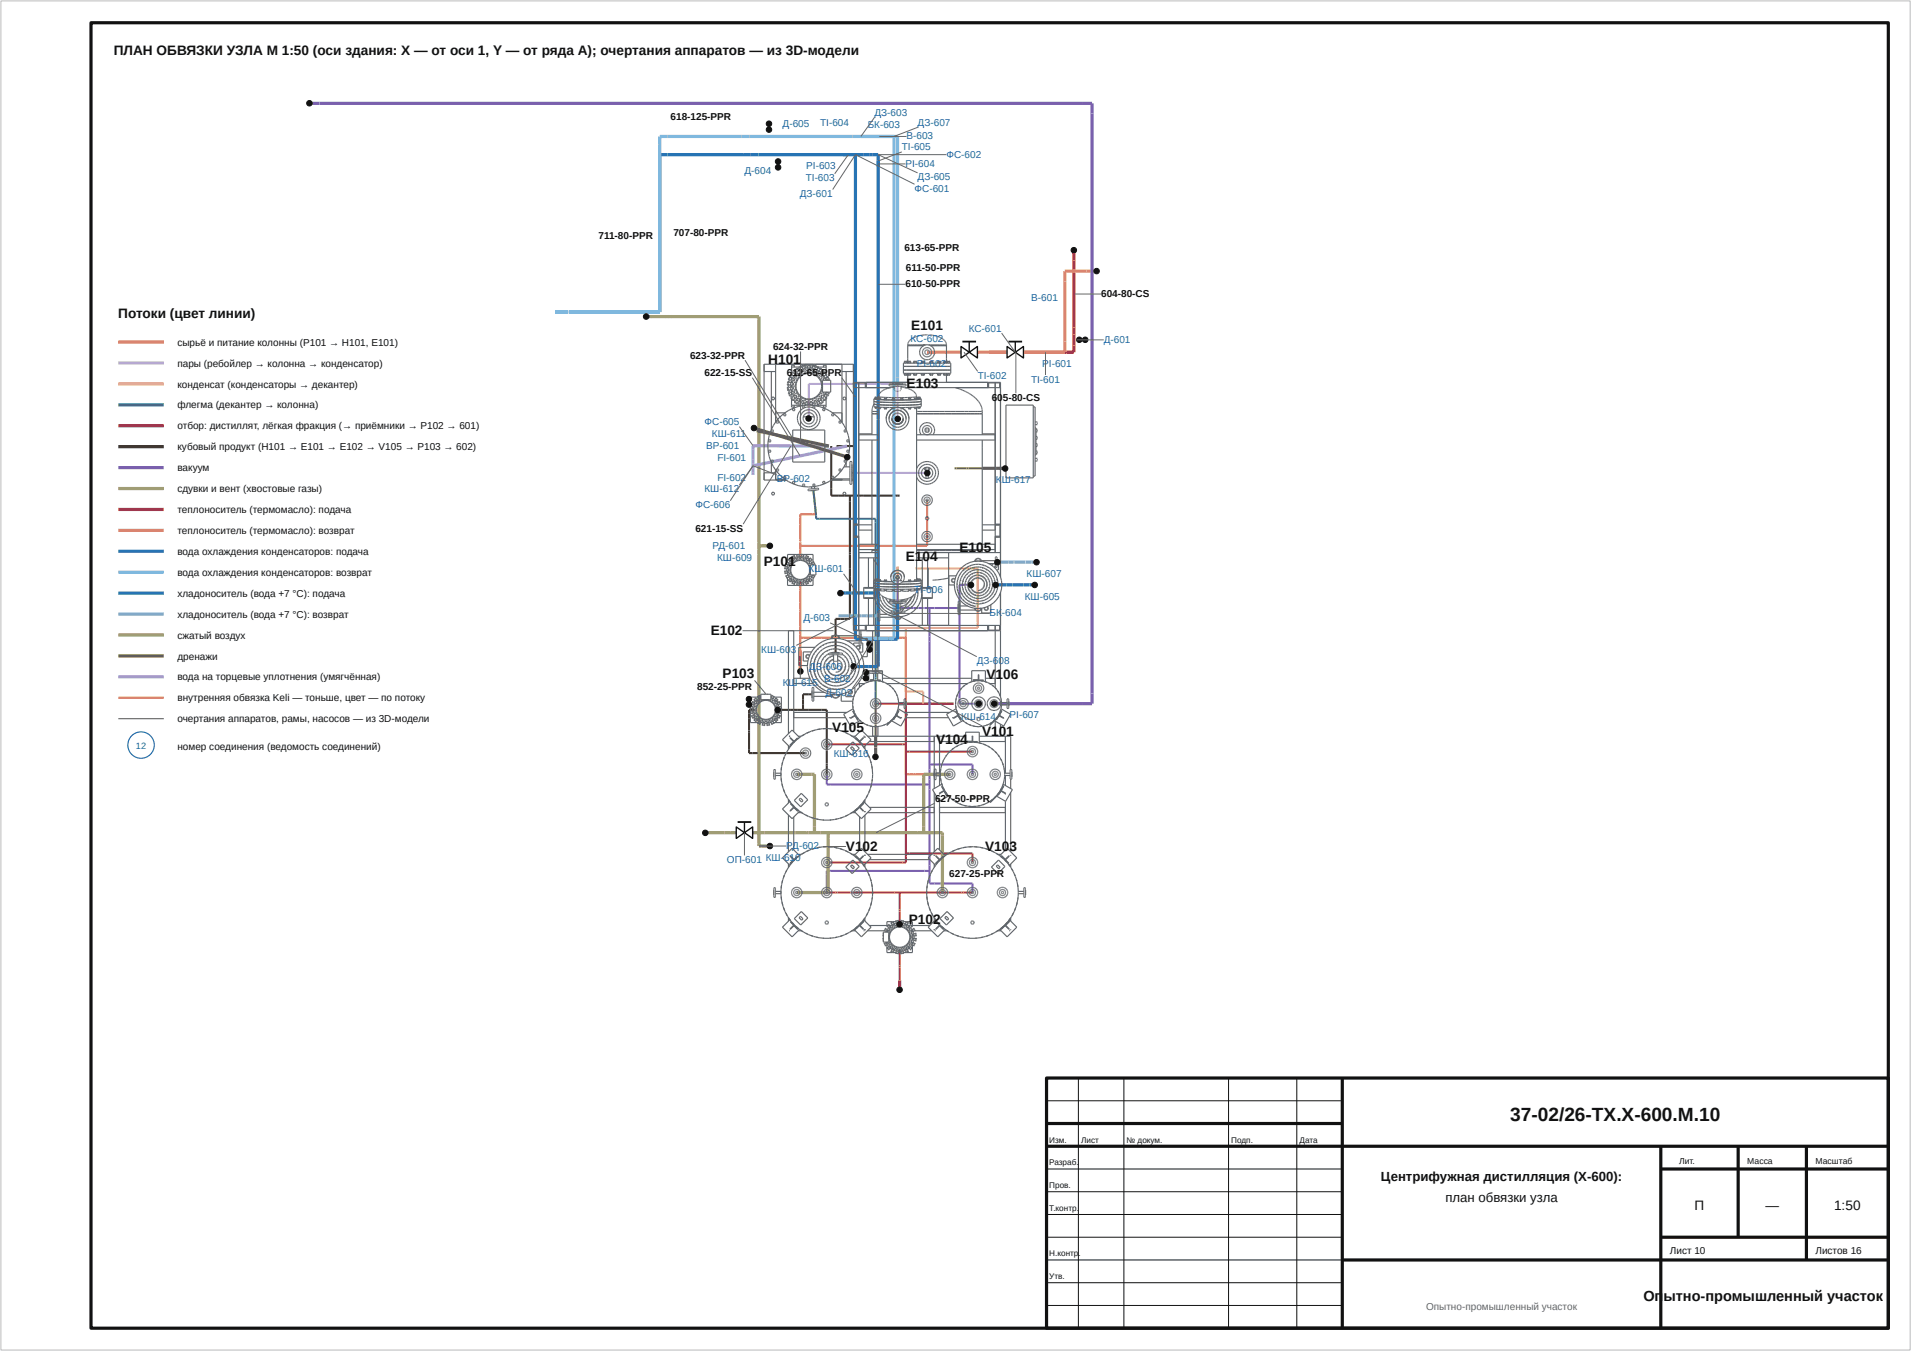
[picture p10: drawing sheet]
<svg xmlns="http://www.w3.org/2000/svg" width="420mm" height="297mm" viewBox="0 0 420 297" stroke-linecap="round" stroke-linejoin="round" font-family="sans-serif">
<defs><g id="words">
<text font-size="4.2" fill="#111" x="331.9" y="246.5">37-02/26-ТХ.X-600.М.10</text>
<g font-size="3.2" fill="#111">
<text x="361.2" y="286">Оп</text>
<text x="365.6" y="286">ытно-промышленный участок</text>
</g>
<g font-size="3" fill="#111">
<text x="25" y="12">ПЛАН ОБВЯЗКИ УЗЛА М 1:50 (оси здания: X — от оси 1, Y — от ряда А); очертания аппаратов — из 3D-модели</text>
<text x="26" y="70">Потоки (цвет линии)</text>
<text x="200.2" y="72.5">E101</text>
<text x="168.8" y="79.9">H101</text>
<text x="199.3" y="85.3">E103</text>
<text x="167.9" y="124.4">P101</text>
<text x="199.1" y="123.4">E1</text>
<text x="202.8" y="123.4">0</text>
<text x="204.4" y="123.4">4</text>
<text x="210.9" y="121.3">E105</text>
<text x="156.2" y="139.6">E102</text>
<text x="158.8" y="149.1">P103</text>
<text x="216.8" y="149.3">V</text>
<text x="218.8" y="149.3">1</text>
<text x="220.5" y="149.3">06</text>
<text x="182.9" y="161">V105</text>
<text x="215.8" y="161.8">V1</text>
<text x="219.5" y="161.8">01</text>
<text x="205.7" y="163.6">V104</text>
<text x="185.9" y="187">V102</text>
<text x="216.5" y="187">V103</text>
<text x="199.7" y="203.2">P102</text>
<text x="372.4" y="266">П</text>
<text x="388" y="266">—</text>
<text x="403.1" y="266">1:50</text>
</g>
<g font-size="2.9" fill="#111">
<text x="303.5" y="259.7">Центрифужная дистилляция (X-600):</text>
<text x="317.6" y="264.3">план обвязки узла</text>
</g>
<g font-size="2.2" fill="#111">
<text x="147.4" y="26.4">618-125-PPR</text>
<text x="131.5" y="52.6">711-80-PPR</text>
<text x="148" y="52">707-80-PPR</text>
<text x="198.8" y="55.3">613-65-PPR</text>
<text x="199.1" y="59.7">611-50-PPR</text>
<text x="199" y="63.2">610-50-PPR</text>
<text x="242" y="65.3">604-80-CS</text>
<text x="39" y="76">сырьё и питание колонны (P101 → H101, E101)</text>
<text x="169.9" y="76.9">624-32-PPR</text>
<text x="39" y="80.6">пары (ребойлер → колонна → конденсатор)</text>
<text x="151.6" y="78.8">623-32-PPR</text>
<text x="154.8" y="82.7">622-15-SS</text>
<text x="172.9" y="82.7">612</text>
<text x="176.6" y="82.7">-65-PPR</text>
<text x="39" y="85.2">конденсат (конденсаторы → декантер)</text>
<text x="39" y="89.8">флегма (декантер → колонна)</text>
<text x="217.9" y="88.1">6</text>
<text x="219.2" y="88.1">0</text>
<text x="220.4" y="88.1">5-80-CS</text>
<text x="39" y="94.4">отбор: дистиллят, лёгкая фракция (→ приёмники → P102 → 601)</text>
<text x="39" y="99">кубовый продукт (H101 → E101 → E102 → V105 → P103 → 602)</text>
<text x="39" y="103.6">вакуум</text>
<text x="39" y="108.2">сдувки и вент (хвостовые газы)</text>
<text x="39" y="112.8">теплоноситель (термомасло): подача</text>
<text x="39" y="117.4">теплоноситель (термомасло): возврат</text>
<text x="152.8" y="116.9">621-15-SS</text>
<text x="39" y="122">вода охлаждения конденсаторов: подача</text>
<text x="39" y="126.6">вода охлаждения конденсаторов: возврат</text>
<text x="39" y="131.2">хладоноситель (вода +7 °C): подача</text>
<text x="39" y="135.8">хладоноситель (вода +7 °C): возврат</text>
<text x="39" y="140.4">сжатый воздух</text>
<text x="39" y="145">дренажи</text>
<text x="39" y="149.6">вода на торцевые уплотнения (умягчённая)</text>
<text x="39" y="154.2">внутренняя обвязка Keli — тоньше, цвет — по потоку</text>
<text x="153.2" y="151.8">852-25-PPR</text>
<text x="39" y="158.8">очертания аппаратов, рамы, насосов — из 3D-модели</text>
<text x="39" y="164.8">номер соединения (ведомость соединений)</text>
<text x="205.5" y="176.2">6</text>
<text x="206.7" y="176.2">27-50-PPR</text>
<text x="208.6" y="192.9">627-25-PPR</text>
<text x="367" y="275.8">Лист 10</text>
<text x="399" y="275.8">Листов 16</text>
</g>
<g font-size="2.2" fill="#1f5fa8">
<text x="172" y="27.9">Д-605</text>
<text x="180.3" y="27.6">TI-604</text>
<text x="190.7" y="28.1">БК-603</text>
<text x="192.2" y="25.5">ДЗ-603</text>
<text x="201.7" y="27.7">ДЗ-607</text>
<text x="198.2" y="33.1">TI-605</text>
<text x="199.2" y="30.7">В-603</text>
<text x="208" y="34.7">ФС-602</text>
<text x="163.6" y="38.2">Д-604</text>
<text x="177.1" y="39.9">TI-603</text>
<text x="177.2" y="37.3">PI-603</text>
<text x="199" y="36.7">PI-604</text>
<text x="201.7" y="39.7">ДЗ-605</text>
<text x="175.8" y="43.3">ДЗ-601</text>
<text x="201" y="42.2">ФС-601</text>
<text x="226.6" y="66.3">В-601</text>
<text x="200.1" y="75.1">КС-602</text>
<text x="212.9" y="72.9">КС-601</text>
<text x="242.6" y="75.4">Д-601</text>
<text x="201.5" y="80.7">PI-602</text>
<text x="214.9" y="83.3">TI-602</text>
<text x="229.1" y="80.7">PI-601</text>
<text x="226.6" y="84.1">TI-601</text>
<text x="154.8" y="93.5">ФС-605</text>
<text x="155.2" y="98.7">ВР-601</text>
<text x="156.5" y="96.1">КШ-611</text>
<text x="157.7" y="101.3">FI-601</text>
<text x="157.7" y="105.7">FI-602</text>
<text x="170.7" y="106.1">ВР-602</text>
<text x="218.9" y="106.2">К</text>
<text x="220.1" y="106.2">Ш-617</text>
<text x="152.9" y="111.7">ФС-606</text>
<text x="154.8" y="108.3">КШ-612</text>
<text x="156.6" y="120.7">РД-601</text>
<text x="157.6" y="123.3">КШ-609</text>
<text x="177.7" y="125.8">КШ-601</text>
<text x="200.9" y="130.3">TI-606</text>
<text x="225.2" y="131.8">КШ-605</text>
<text x="225.6" y="126.8">КШ-607</text>
<text x="176.6" y="136.6">Д-603</text>
<text x="217.5" y="135.5">БК</text>
<text x="220.2" y="135.5">-604</text>
<text x="167.3" y="143.5">КШ-60</text>
<text x="173.8" y="143.5">3</text>
<text x="177.9" y="147.2">ДЗ-606</text>
<text x="181.1" y="149.9">В-602</text>
<text x="214.7" y="146">ДЗ-608</text>
<text x="172" y="150.9">К</text>
<text x="173.3" y="150.9">Ш-615</text>
<text x="181.4" y="153">Д-602</text>
<text x="211.2" y="158.4">КШ-614</text>
<text x="221.9" y="158">PI-607</text>
<text x="183.3" y="166.3">КШ-616</text>
<text x="159.8" y="189.7">ОП-601 КШ-610</text>
<text x="172.8" y="186.7">РД-602</text>
</g>
<text font-size="2.2" fill="#666" x="313.4" y="288">Опытно-промышленный участок</text>
<text font-size="2" fill="#1f5fa8" x="29.9" y="164.7">12</text>
<g font-size="1.9" fill="#111">
<text x="369" y="255.8">Лит.</text>
<text x="384" y="255.8">Масса</text>
<text x="399" y="255.8">Масштаб</text>
</g>
<g font-size="1.8" fill="#111">
<text x="230.6" y="251.2">Изм.</text>
<text x="237.6" y="251.2">Лист</text>
<text x="247.6" y="251.2">№ докум.</text>
<text x="270.6" y="251.2">Подп.</text>
<text x="285.6" y="251.2">Дата</text>
<text x="230.6" y="256.2">Разраб.</text>
<text x="230.6" y="261.2">Пров.</text>
<text x="230.6" y="266.2">Т.контр.</text>
<text x="230.6" y="276.2">Н.контр</text>
<text x="230.6" y="281.2">Утв.</text>
<text x="237" y="276.2">.</text>
</g>
</g></defs>
<path d="M20 5h395v287h-395zM230 237h185v55h-185zM295 237v55M230 247h65M230 252h185M365 252v40M365 257h50M382 252v20M397 252v25M295 277h120M365 272h50" fill="none" stroke="#111" stroke-width=".7" stroke-linecap="butt"/>
<path d="M177.7 88.1v-3.7h19.6v3.7M177.7 88.2v3.8M197.3 88.3v3.8M187.3 104h16.4" fill="none" stroke="#d98ac4" stroke-width=".45"/>
<path d="M175.9 119.2v3.6M178.8 107.9l.3 3.1M179.1 111.1l.2 2h-3.4v5.9M203.7 110v10h-27.8M175.9 127.8v15.2M175.9 140.2h23.2v30h6.2" fill="none" stroke="#e2861b" stroke-width=".45"/>
<path d="M182.7 98.1v10.9h15M183.8 98.1h3.6M186.8 109v27.1h-3.2v7.4M164.6 153.7v1.2M165.8 156.1h-1.2v9.5h12.4M170.9 156.1h10.8v14.1M178.4 152.6h-1.9v3.5" fill="none" stroke="#4a2d1a" stroke-width=".45"/>
<path d="M197.3 124.6v1.5M197.3 124.6l.1 13.3v-3.1M199.1 138.1v13.9h3.8v2.7M201.2 125h13.7v13.1h-22.5v9.5" fill="none" stroke="#e9cf4e" stroke-width=".45"/>
<path d="M178.8 107.9l.3 3.1M179.1 111.1l.2 3h13.1v40.6h.8" fill="none" stroke="#2d9e6d" stroke-width=".45"/>
<path d="M193.2 154.7h16.4M199.1 154.7v9.7M181.7 163.6h17.4M199.1 164.5v25.1h-17.4M199.1 165.2h14.6M181.7 196.2h32M197.7 196.2v7M199.1 187.6h14.6v2M197.7 208.9v6.6" fill="none" stroke="#a62c5b" stroke-width=".45"/>
<path d="M197.3 127.1v6.6h5.7M203.1 133.7h7.4M204.3 133.7v60.5h9.4v2M212 128.6h-1.1v26.1h4.2M212.2 128.6h1.2M181.7 170.2v2.3h22.6M204.3 168.1h9.4v2.1M204.3 191.5h-22.6v4.7" fill="none" stroke="#7a60ad" stroke-width=".45"/>
<path d="M203.7 77.4h7.5M214.8 77.4h2.5" fill="none" stroke="#c1332b" stroke-width=".45"/>
<path d="M209.8 103h6M192.4 154.7v7.1" fill="none" stroke="#7f6042" stroke-width=".45"/>
<path d="M236 55v22.4h-11.1M217.4 77.4h3.9M237.2 74.7h1.3M26 112h10" fill="none" stroke="#c1332b" stroke-width=".7" stroke-linecap="butt"/>
<path d="M241 59.6h-7v17.8h-9.1M203.7 77.4h7.5M214.8 77.4h6.5M26 116.6h10" fill="none" stroke="#e58c7f" stroke-width=".7" stroke-linecap="butt"/>
<path d="M171 35.5v1.3M188 34v106.5h9.3v-7.9M122 68.6h2.9M125.1 68.6h19.9v-34.6h48v112.5h-5.4M26 121.2h10M190.3 147.8v1.3" fill="none" stroke="#2872b7" stroke-width=".7" stroke-linecap="butt"/>
<path d="M169 27.2v1.3M196.5 30v110.3h-7.2M122 68.6h2.9M125.1 68.6h19.9v-38.6h52.3v54.4M26 125.8h10M191.1 141.5v1.3" fill="none" stroke="#7fb7e0" stroke-width=".7" stroke-linecap="butt"/>
<path d="M26 130.4h10M184.7 130.4h2.4M187.1 130.4h2.5M189.7 130.4h3.6M218.8 128.6h3.6M222.5 128.6h2.5M225 128.6h2.4" fill="none" stroke="#0f8c8c" stroke-width=".7" stroke-linecap="butt"/>
<path d="M26 135h10M184.3 135.4h2.4M186.7 135.4h2.5M189.3 135.4h3.6M219.2 123.6h3.6M222.9 123.6h2.5M225.4 123.6h2.4" fill="none" stroke="#7fc6bc" stroke-width=".7" stroke-linecap="butt"/>
<path d="M68 22.7h172v132h-21.5M26 102.8h10" fill="none" stroke="#7a60ad" stroke-width=".7" stroke-linecap="butt"/>
<path d="M26 107.4h10M175.1 170.2h3.9v12.9M208.7 170.2h-5.7v12.9M155 183.1h5.4M160.5 183.1h1.3M165.4 183.1h1.3M166.8 183.1h40.3v13.1M182 183.1v13.1h-6.9" fill="none" stroke="#a39e4c" stroke-width=".7" stroke-linecap="butt"/>
<path d="M142 69.6h24.8v116.4h2.4M166.8 120h2.4M26 139.6h10" fill="none" stroke="#84a347" stroke-width=".7" stroke-linecap="butt"/>
<path d="M182.2 98.1l-16.7-.1v6.4M186.2 98.1l-20.7 4.3M26 148.8h10" fill="none" stroke="#9e9edb" stroke-width=".7" stroke-linecap="butt"/>
<path d="M165.7 94.1l20.5 6.4M166.3 94.7l15.9 3.4M215.9 103h5M26 144.2h10M192.4 161.8v4.6" fill="none" stroke="#7f6042" stroke-width=".7" stroke-linecap="butt"/>
<path d="M26 93.6h10M197.7 215.5v2.1" fill="none" stroke="#a62c5b" stroke-width=".7" stroke-linecap="butt"/>
<path d="M26 75.2h10M175.9 143v4.6" fill="none" stroke="#e2861b" stroke-width=".7" stroke-linecap="butt"/>
<path d="M.2 .2h419.6v296.6h-419.6z" fill="none" stroke="#bbb" stroke-width=".22"/>
<path d="M237 237v55M247 237v55M270 237v55M285 237v55M230 242h65M230 257h65M230 262h65M230 267h65M230 272h65M230 277h65M230 282h65M230 287h65" fill="none" stroke="#111" stroke-width=".22"/>
<path d="M26 79.8h10" fill="none" stroke="#d98ac4" stroke-width=".7" stroke-linecap="butt"/>
<path d="M26 84.4h10" fill="none" stroke="#e9cf4e" stroke-width=".7" stroke-linecap="butt"/>
<path d="M26 89h10" fill="none" stroke="#2d9e6d" stroke-width=".7" stroke-linecap="butt"/>
<path d="M26 98.2h10" fill="none" stroke="#4a2d1a" stroke-width=".7" stroke-linecap="butt"/>
<path d="M26 153.4h10" fill="none" stroke="#cc8c38" stroke-width=".45"/>
<path d="M26 158h10" fill="none" stroke="#5f666c" stroke-width=".25"/>
<circle cx="31" cy="163.8" r="2.9" fill="#fff"/>
<circle cx="31" cy="163.8" r="2.9" fill="none" stroke="#1f5fa8" stroke-width=".25"/>
<g fill="none" stroke="#5f666c" stroke-width=".25">
<path d="M198.5 79.8h10.4v2.3h-10.4zM198.7 79.8v-.3h1.4v.3M198.9 79.3v.5M199.3 79.3v.5M199.4 79.5v.3M199.5 76h3.5M199.5 75.8h3.9M199.5 75.8v3.7M199.5 75.5v.3M199.6 79.3v.5M200 79.3v.5M200.8 79.8v-.3h.7v.3"/>
<path d="M200.9 79.3v.5M201.3 79.5v.3M201.3 79.3v.2M202.5 79.8v-.3h.7v.3M202.6 79.3v.5M203 79.3v.5M203.1 73.6l-1.7 .4a2.83 2.83 0 0 0-1.9 1.5M203.1 73.6h.1M203.4 75.8a1.65 1.65 0 0 0-1 2.6 1.65 1.65 0 0 0 2.7 0 1.65 1.65 0 0 0-1-2.6M203.4 75.8h.7M203.7 73.6h-.6M203.8 73.6h.2"/>
<path d="M204 75.8h4M204.2 73.6a3.9 3.9 0 0 1 3.8 1.9v.3M204.3 79.8v-.3h.7v.3M204.5 79.3v.5M204.5 76h3.5M204.8 79.5v.3M204.9 79.3v.2M206 79.8v-.3h.7v.3M206.2 79.3v.5M206.6 79.3v.5M207.3 79.8v-.3h1.5v.3M207.5 79.3v.5"/>
<path d="M207.9 79.5v.3M207.9 79.3v.2M208 75.8v3.7M208 79.5v.3M208.2 79.3v.5M208.6 79.5v.3M208.6 79.3v.2M167.9 81.7h2.6M168.9 96.8l.2-.2 .3 .2v.3l-.3 .1-.2-.1zM168.9 99l.2-.1 .3 .1v.3l-.3 .2-.2-.2zM169.5 94.6l.2-.1 .3 .1v.3l-.3 .1-.2-.1zM169.5 81.7v12.7"/>
<path d="M169.6 87.4l.3-.2 .3 .2v.4l-.3 .1-.3-.1zM170.5 80.1v12.7M170.5 90.8h2M170.6 92.6l.3-.1 .2 .1v.3l-.2 .2-.3-.2zM172.2 91l.3-.1 .2 .1v.3l-.2 .2-.3-.2zM173.8 83.8l.4-.2 .1 .4-.3 .2zM173.9 89.1v.4h.6v-.4M173.9 89.1h1.7M174 87.7l-.1 1.4M174 82.9v.6M174 83.8v.3M174 84.6v.6"/>
<path d="M174 85.7v.3M174 86.3v.6M174 80.7v-.4h.6v.4M174 80.7v1.4v-1.1M174 80.7h1.7M174 84.6l.2 .3-.2 .3-.3-.3zM174 85.6l.3 .2-.1 .4-.4-.3zM174.2 84.4l.1-.2v.5zM174.2 89.9l.2-.1 .3 .1v.3l-.3 .1-.2-.1zM174.2 94.5h7.1v7.1h-7.1zM174.2 82.9l.4-.2v.4l-.3 .2zM174.3 85.1v.5l-.1-.2z"/>
<path d="M174.3 86.5l.3 .2v.3l-.4-.1zM174.4 83.5l.2-.1-.1 .4zM174.4 89.5v.2M174.5 86l.1 .4-.2-.1zM174.5 84.8v.2zM174.6 85.6v.2zM174.6 83.9v.3zM174.9 86.4l.1 .2zM174.9 86.8l.2 .4-.2-.1zM174.9 82.7l.2-.1-.2 .4zM174.9 82h.4l-.1 .3-.3 .1zM174.9 83.2h.1l-.1 .2z"/>
<path d="M174.9 87.4h.3l.1 .4h-.4zM175.4 87.1l.1 .2zM175.4 82.5h.1l-.1 .2zM175.5 87.5l.3 .3h-.3zM175.5 82h.3l-.3 .3zM175.6 88h.4l.1 .3-.4 .1zM175.7 81.4l.4 .1-.1 .3h-.4zM175.9 89.1h.3M175.9 80.7h.3M176 87.7l.2 .1zM176.1 82h.1l-.2 .1zM176.2 88l.4 .2h-.2z"/>
<path d="M176.3 80.1h-8.4v25.4h4.9M176.4 81.5l.2 .1-.4 .2zM176.4 80v.5M176.5 88.5l.3-.1 .3 .2-.4 .2zM176.7 80v.3M176.7 81l.4 .2-.3 .2-.3-.1zM176.7 80.3v.1M176.8 89.6a2.5 2.5 0 0 0-1 3.9 2.5 2.5 0 0 0 3.9 0 2.5 2.5 0 0 0-1-3.9M176.8 89.6a2.52 2.52 0 0 1 1.9 0M176.8 89.6v-.3l-.2-.1-.2 .1v.3l.2 .1M176.8 88l.2 .1zM176.8 81.8l.2-.1z"/>
<path d="M176.8 80.1h1.9M176.8 80.2v-.2h-.5v.3h.5M176.9 80.7h.6M177.1 88.3l.4 .1-.2 .1zM177.3 81.3l.2 .1-.4 .1zM177.5 88.7l.3-.2 .3 .2-.3 .3zM177.5 89.1l-.3-.3-.4 .2 .3 .1M177.6 88.2h.3zM177.6 81.6h.3zM177.8 80.8l.3 .3-.3 .2-.3-.2zM178 80.7h.7M178 89.1l.3-.3 .4 .2-.3 .1"/>
<path d="M178 88.4l.4-.1-.2 .2zM178 81.4l.2-.1 .2 .2zM178.4 81.2l.4-.2 .2 .3-.3 .1zM178.5 88.1l.2-.1zM178.5 81.7l.2 .1zM178.7 89.6l-.1-.3 .3-.1 .2 .1v.3l-.2 .1M178.7 80.3v-.3h.5v.3h-.5M178.7 88.4l.3 .1-.2 .3-.4-.2zM178.8 80.3v.2M178.8 80v.3M178.9 81.6l.2-.1 .2 .3zM178.9 91.7l-.9-.1-1.5 .1"/>
<path d="M179 88h.3l-.2 .2h-.2zM179.1 80v.5M179.2 80.1h8.3l.1 58.6h32.3M179.3 80.7h.3M179.3 89.1h.3M179.3 87.8l.2-.1zM179.3 82l.2 .1zM179.4 81.5l.4-.1 .1 .4h-.3zM179.6 88h.3l-.1 .4-.4-.1zM179.7 82h.3v.3zM179.8 87.6l.2-.1v.3h-.3zM179.9 89.1h1.6"/>
<path d="M179.9 80.7h1.7M180 82.5l.1 .2zM180 87.2l.1-.1-.1 .2zM180.2 82h.4v.4l-.3-.1zM180.3 87.4h.3v.4h-.4zM180.4 82.6l.2 .1v.3zM180.4 87l.2-.2v.3l-.2 .1zM180.5 83.2l.1 .2zM180.6 86.4l-.1 .2zM180.8 83.6h1.8v2.6h-1.8zM180.8 89.9l.2-.1 .3 .1v.3l-.3 .1-.2-.1zM180.9 86.7l.3-.2 .1 .4-.4 .1z"/>
<path d="M180.9 82.7l.4 .2-.1 .4-.3-.2zM180.9 83.6v-.2l.2 .2M180.9 86.2v.2l.2-.2M180.9 89.1v.4h.6v-.4M181 80.7v-.4h.6v.4M181 89.5v.2M181.3 97.8h.2v.5h-.2M181.3 97.9h.2M181.3 98.2h.9M181.5 97.9h.7M181.6 82.9v.6M181.6 86.3v.6"/>
<path d="M181.6 87.7l-.1 1.4M181.6 80.7v1.4M181.7 86.2l-.3 .2 .1 .5 .5-.2 .1 .3-.5 .1 .1 .5-.2 .1-.2-.5-.4 .1v.5h.5v.2h-.5v.6h-.3v-.6h-.5l-.1 .5 .5 .1v.3l-.5-.2-.2 .5h-.2l.1-.5-.4-.2-.3 .4 .5 .3M181.8 83.6l-.4-.2 .1-.5 .5 .2 .1-.3-.5-.1 .1-.5-.2-.1-.2 .5-.4-.1v-.5h.5v-.2h-.5v-.6h-.3v.6h-.5l-.1-.5 .5-.1v-.3l-.5 .2-.2-.5h-.2l.1 .5-.4 .2-.3-.5 .5-.2-.1-.2-.5 .2-.3-.4-.2 .1 .3 .5-.4 .2-.4-.3 .4-.4-.2-.2-.3 .4-.4-.4-.2 .2 .4 .4-.4 .3-.4-.2 .3-.5-.2-.1-.3 .4-.5-.2-.1 .2 .5 .2-.2 .5-.5-.2 .1-.5h-.2l-.2 .5-.5-.2v.3l.5 .1-.1 .5h-.5v-.6h-.3v.6h-.5v.2h.5v.5l-.4 .1-.2-.5-.2 .1 .1 .5-.5 .1 .1 .3 .5-.2 .1 .5-.4 .2-.3-.4-.2 .1 .3 .5-.5 .2 .1 .2 .5-.2 .3 .4-.4 .3-.4-.4-.1 .2 .3 .4-.3 .4 .1 .1 .4-.3 .4 .3-.3 .4-.5-.2-.1 .2 .5 .2-.3 .5 .2 .1 .3-.4 .4 .2-.1 .5-.5-.2-.1 .3 .5 .1-.1 .5 .2 .1 .2-.5 .4 .1v.5h-.5v.2h.5v.6h.3v-.6h.5l.1 .5-.5 .1v.3l.5-.2 .2 .5h.2l-.1-.5 .5-.2 .2 .4-.5 .3M181.8 83.6l.3-.4 .2 .1-.2 .3M181.8 86.2l.3 .4 .2-.1-.2-.3M182.8 91l.2-.1 .2 .1v.3l-.2 .2-.2-.2zM183 90.8h2M184.4 92.6l.2-.1 .2 .1v.3l-.2 .2-.2-.2zM185 81.7h2.5M185 80.1v12.7M185.3 87.4l.3-.2 .3 .2v.4l-.3 .1-.3-.1z"/>
<path d="M185.5 94.6l.2-.1 .3 .1v.3l-.3 .1-.2-.1zM186 81.7v12.7M186.1 99l.2-.1 .3 .1v.3l-.3 .2-.2-.2zM186.1 96.8l.2-.2 .3 .2v.3l-.3 .1-.2-.1zM187.6 84.1h32.3v42.7M187.6 85.2h8.1M187.7 85.2v-1h2.5v1M188.7 84.2v54.3M188.7 95.4h2.9M188.7 95.6h4.4M188.7 96.7h4.4M190.4 84.1v1.1"/>
<path d="M191.6 90.5v5.1M191.6 96.7v23M191.7 90.5h1.3M191.7 91h1.4M192.1 88.2l4.3 .3 4.2-.1 1.9-.2M192.1 87.7v1.7l4.6 .2M192.1 87.7l4.3 .3M192.3 87.6l-.2 .1M192.3 89.4v.3h.5v-.2M192.3 87.5h.5M192.4 87.4l-.1 .3 .1 .1M192.4 87.2v.6"/>
<path d="M192.4 87.8h.3M192.4 89.4v.5M192.7 89.5v.4M192.7 87.4h.1v.3l-.1 .1M192.7 87.2v.6M193 87.5l-.2 .1M193 89.5v.3h.4M193 87.3h.1M193 87.3v.5h.1M193.1 87.2l3.5 .2 4.8-.2M193.1 87.3h-.1M193.1 89.8v37.7"/>
<path d="M193.1 87.5l-.1 .1h.4M193.1 87.4v.4M193.1 87.8h.3M193.1 89.5v.5M193.2 86.7l-.1 .8M193.4 87.6v.2M193.4 89.5v.3M193.4 87.5l.1 .1M193.4 87.4v.2M193.4 89.8v.2M193.5 87.8l.8 .1M193.5 89.5v.3h-.1"/>
<path d="M193.5 87.6v.2h-.1M193.5 87.6h-.1M194.3 89.6v.2h.4M194.4 87.4v.5M194.4 87.9h.3M194.4 89.6v.4M194.7 87.6h-.4v.3h.1M194.7 87.6v.3M194.7 89.6v.2M194.7 87.4l.2 .2M194.7 89.8v.2M194.8 91.5v.5"/>
<path d="M194.9 87.9h1.1M194.9 87.6v.3h-.2M194.9 89.6v.2h-.2M194.9 87.6h-.2M195.5 90.3a2.51 2.51 0 0 0 1.3 4.2 2.51 2.51 0 0 0 2.8-3.4M195.5 91.3a1.88 1.88 0 0 0 1.8 2.6 1.88 1.88 0 0 0 1.7-2.6M195.9 90.7l-.4 .6M195.9 90.7a1.88 1.88 0 0 1 2.7 0M196 92v.3M196 92a1.23 1.23 0 0 0 1.3 1.1 1.23 1.23 0 0 0 1.2-1.1M196 92.3l.2 .4M196 92.3a1.24 1.24 0 0 1 1.3-1.5 1.24 1.24 0 0 1 1.2 1.5"/>
<path d="M196 87.7v.2l.2 .1M196 89.6v.3M196 87.7h.2M196.1 84.5h.3M196.2 87.7h-.2M196.2 87.5v.2M196.2 88h2.1M196.2 87.7v.3M196.2 89.6v.2M196.2 92.7l.6 .5M196.2 92.7l.2 .2M196.2 84.4l-.8 .1"/>
<path d="M196.2 84.4h.8M196.2 84.4h-.1l.3 .1M196.4 84.5h1.5M196.4 84.5h.4M196.5 89.6v.1M196.5 87.7h.1M196.5 87.5v.5l.1-.1v-.2M196.5 89.9v.2M196.5 84.9v.8M196.5 85.1l-2.1 .5-.8 .6-.4 .4M196.6 85.8l.1 .1M196.6 87.9h1.3"/>
<path d="M196.6 87.7h-.4M196.8 89.6l-1.3 .7M196.8 89.6h.9M196.8 93.2l.5 .1M196.9 86h.1M197 86h.1M197 84.4h.5M197 84.4h-.4h1.3h-.4M197.1 86h.3M197.5 86h-.1M197.5 93.2l-.2 .1M197.5 84.4h.8"/>
<path d="M197.7 89.6l1.3 .7M197.9 87.7v.2l.2 .1v-.3M197.9 87.7h.2M197.9 84.5h-.2M197.9 85.8l-.2 .2M197.9 93.1l-.6 .2M198 84.6l-2.6-.1v.3h3.7M198 85.1l.7 .1M198 84.9v.8M198 87.7h-.1M198 87.5v.2M198 89.9v.2"/>
<path d="M198.1 89.6v.1M198.1 92.9l-.2 .2M198.3 84.4h.2l-.6 .1M198.3 84.4l.8 .1M198.3 89.6v.2M198.4 87.5l-.1 .5M198.4 87.7h.1M198.5 84.5h-.2M198.5 87.7v.2l-.2 .1M198.5 89.6v.3M198.5 87.7h-.4M198.5 92.3l-.6 .8"/>
<path d="M198.5 92v.3M198.5 81.4h10.4M198.5 80.6h10.4M198.6 90.7l.4 .6M198.7 82.1v.3h1.4v-.3M198.7 85.2h.2M198.8 85.2h21.1M198.9 85.2l.5 .2M198.9 82.1v.5M199 90.3l.6 .8M199.1 84.5l-1.1 .1M199.1 84.5v.3"/>
<path d="M199.3 82.1v.5M199.4 82.1v.3M199.5 82.4v1.7M199.5 85.4l1.1 .5 .7 .7M199.6 91.1l.1 .5M199.6 82.1v.5M199.6 87.9h-1.1M199.6 89.6v.2h.5M199.8 87.4v.5M199.8 87.9h.3M199.8 89.6v.4M200 82.1v.5"/>
<path d="M200.1 87.6v.3M200.1 89.6v.2M200.1 87.6h-.5v.3h.2M200.1 87.4l.1 .2M200.1 89.8v.2M200.2 89.6v.2h-.1M200.2 87.6v.3h-.1M200.2 87.6h-.1M200.8 82.1v.3h.7v-.3M200.9 82.1v.5M201 87.8l-.8 .1M201 89.5v.3h.4"/>
<path d="M201 87.6v.2h.1M201 87.6h.4M201.1 87.5l-.1 .1M201.1 87.4v.4M201.1 89.5v.5M201.1 87.8h.3M201.3 82.1v.3M201.3 82.4v.2M201.3 86.7l.1 .5M201.4 87.6v.2M201.4 89.5v.3M201.4 87.5l.1 .1h-.1"/>
<path d="M201.4 89.8v37.7h.1h-.1M201.4 95.6h17.3M201.4 96.7h17.3M201.4 91h14.4M201.4 90.5h14.4M201.4 87.3h.1M201.4 87.2v.4M201.5 87.5l.2 .1M201.5 89.5v.3h-.1M201.5 87.3v.5h-.1M201.5 87.3h-.1M201.7 87.5h.5"/>
<path d="M201.8 87.4h-.1v.3l.1 .1M201.8 87.2v.6M201.8 89.5v.4M201.8 87.8h.3M202.1 89.4v.5M202.1 87.4l.1 .3-.1 .1M202.1 87.2v.6M202.1 89.4l-4.3 .2M202.2 87.6l.3 .1M202.2 89.4v.3h-.5v-.2M202.5 87.7v1.6l-.4 .1M202.5 95.6a1.65 1.65 0 0 1 .1-2.3 1.65 1.65 0 0 1 2.3 0 1.65 1.65 0 0 1 .1 2.3"/>
<path d="M202.5 88.8l-3.5 .3-6.2-.1a.71 .71 0 0 0-.9 0 .71 .71 0 0 0-.2 .8l-.1 .7M202.5 87.7l-4.3 .3M202.5 82.1v.3h.7v-.3M202.6 82.1v.5M203 82.1v.5M203.5 94.1v.9M204 94.1v.9M204 94.1l.3 .5-.3 .4M204 94.1a.51 .51 0 0 0-.8 .5 .51 .51 0 0 0 .8 .4M204.3 82.1v.3h.7v-.3M204.5 82.1v.5M204.8 82.1v.3"/>
<path d="M204.9 82.4v.2M206 82.1v.3h.7v-.3M206.2 82.1v.5M206.6 82.1v.5M207.3 82.1v.3h1.5v-.3M207.5 82.1v.5M207.9 82.1v.3M207.9 82.4v.2M208 82.4v1.7M208 82.1v.3M208.2 82.1v.5M208.6 82.1v.3"/>
<path d="M208.6 82.4v.2M210 85.2l1 .3a7.1 7.1 0 0 1 4.8 4.4M215.8 90l.1 .5M215.9 95.4h2.8M215.9 90.5v5.1M215.9 96.7v23M217.1 84.1v1.1M217.3 85.2v-1h2.4v1M218.7 84.2v37.3M221.1 89.1h6v16h-6zM227.1 89.5h.4v15.2h-.4M227.5 94.1h.2v6h-.2"/>
<path d="M227.5 93.4h.5M227.5 92.8h.5M227.7 98.2h.3M227.7 95h.3M227.7 94.4h.3M227.7 96.6h.3M227.7 96h.3M227.7 97.6h.3M227.7 99.8h.3M227.7 99.2h.3M228 92.9v.3M228 94.5v.3"/>
<path d="M228 96.1v.3M228 97.7v.3M228 99.3v.3M167.9 103.9h2.6M169.5 101.2l.2-.1 .3 .1v.3l-.3 .1-.2-.1zM169.5 101.7v2.2M169.6 108.3l.3-.1 .3 .1v.4l-.3 .2-.3-.2zM170.5 103.3v2.2M170.5 105.4h2M170.6 103.2l.3-.2 .2 .2v.3l-.2 .1-.3-.1zM172.2 104.8l.3-.2 .2 .2v.3l-.2 .1-.3-.1zM174.2 105.9l.2-.1 .3 .1v.3l-.3 .1-.2-.1z"/>
<path d="M176.4 106.5l.2-.1 .2 .1v.3l-.2 .1-.2-.1zM178.4 107v.5M178.6 106.5l.3-.1 .2 .1v.3l-.2 .1-.3-.1zM179 107v.4M179.4 107.8h-.2M179.4 107.7l-1.3 .2M179.8 107.3l-2.2 .2v.4l1.6-.2M179.9 107.3v.4h-.5M180.8 105.9l.2-.1 .3 .1v.3l-.3 .1-.2-.1zM182.7 105.5h4.1M182.8 104.8l.2-.2 .2 .2v.3l-.2 .1-.2-.1zM182.9 105.4h2.1"/>
<path d="M183.1 105.3h3.7M184.4 103.2l.2-.2 .2 .2v.3l-.2 .1-.2-.1zM185 105.3v.2M185.3 108.3l.3-.1 .3 .1v.4l-.3 .2-.3-.2zM185.5 102.6h1.3M185.5 101.2l.2-.1 .3 .1v.3l-.3 .1-.2-.1zM186 101.7v.9M186.8 101.5v4.9M186.8 106.5h.4M186.8 101.5h.4M187.2 101.5v4.9M187.3 103.9h.2"/>
<path d="M187.3 105.5h.2M187.6 118.1h1.1M187.6 115.3h1.1M188.7 115.4h2.9M188.7 116.5h2.9M188.7 115.5h-1v2.4h1M188.7 119.7h4.4M201.4 119.7h17.3M201.4 103a2.5 2.5 0 0 1 3.9-1 2.5 2.5 0 0 1 0 3.9 2.5 2.5 0 0 1-3.9-1M203.2 102.9v.3M203.2 103.2l.2 .2M203.2 103.2h.1"/>
<path d="M203.3 102.8a1.24 1.24 0 0 0-.8 1.3 1.24 1.24 0 0 0 1 1.1M203.3 102.8l.2 .5M203.4 103.4h.1M203.4 103.4l.1 .1M203.4 113.8h.1M203.4 113.8v.4l.3 .1M203.5 110v.1M203.5 102.7v2.5M203.5 109.9v.1M203.5 105.2h.5M203.5 102.7l-.2 .1M203.5 102.7h.5"/>
<path d="M203.5 110.1l.1 .1M203.5 109.9h.1M203.6 110.2h.1M203.6 109.7l-.1 .2M203.7 113.6l.2 .1 .2 .3-.4 .3M203.7 113.6l-.3 .2M203.7 113.6h.1M203.7 109.7h-.1M203.7 109.7l.3 .2M203.7 114.3h.1M204 102.7a1.24 1.24 0 0 1 1 1.3 1.24 1.24 0 0 1-1 1.2M204 110.1l-.3 .1"/>
<path d="M204 109.9h.1M204 102.7v2.5M204 109.9v.1M204 110v.1M204.1 103.4h.1M204.1 103.4l-.1 .1M204.2 102.8l-.2 .5M204.3 102.9v.1M204.3 103h.1M204.3 103l-.1 .4M215.9 115.4h2.8M215.9 116.5h2.8"/>
<path d="M218.7 115.5h1.1v2.4h-1.1M218.7 118.1h1.2M218.7 115.3h1.2M227.5 101.4h.5M227.5 100.8h.5M228 100.9v.3M172.9 124.8l.3-.2 .1 .3-.2 .2zM173.1 124.2v.2M173.1 124.7v.4M173.1 125.5v.4M173.1 126.1v.3M173.1 127v1.7h2"/>
<path d="M173.1 125.5l.2 .2-.1 .3-.3-.2zM173.2 123.9l.3-.1v.3l-.2 .2zM173.3 126.3l.2 .2v.3l-.3-.1zM173.4 124.5l.1-.1-.1 .3zM173.4 125.1v.4l-.2-.2zM173.4 125.3v.1M173.4 125.2v.1M173.4 125.9l.1 .3-.1-.1zM173.5 126v.2M173.5 125.6v.1M173.5 124.9v.1M173.5 124.4v.2"/>
<path d="M173.7 127.1h.3l.1 .3h-.4zM173.7 123.2h.4l-.1 .2-.3 .1zM173.7 123.7h.2l-.2 .3zM173.7 126.3l.1 .1M173.7 126.6l.2 .3-.2-.1zM173.8 124.2l-.1 .1M173.8 126.7l.1 .1M173.9 123.2v.3M173.9 123.7v.1M173.9 126.8v.1M173.9 127.1v.3M173.9 127.6v.3h.4"/>
<path d="M173.9 123.8l-.1 .1M174.2 126.9v.1M174.2 123.6v.1M174.3 127.2l.2 .2h-.2zM174.3 122.7h-.4v.3M174.3 123.2h.2l-.2 .2zM174.3 127.2l.2 .2M174.4 127.6h.3l.2 .3-.4 .1zM174.5 122.7h.3M174.5 127.9h.3M174.5 123.2l-.2 .1M174.5 122.6l.4 .1-.2 .3h-.3z"/>
<path d="M174.7 122.8v.1M174.7 127.7v.1M174.8 127.4h.1M174.8 123.2h.1M174.9 127.6l.4 .1-.2 .1zM175 127.6l.2 .1M175.1 122.8l.2 .1-.4 .1zM175.1 127.8h.1M175.1 122.8h.1M175.1 121.9h-2v1.7M175.2 128.7h.3M175.2 121.9h.3"/>
<path d="M175.2 128l.3-.1 .2 .2-.3 .2zM175.2 122.9l-.2 .1M175.4 122.3l.3 .2-.2 .2-.3-.1zM175.4 122.7h.1M175.4 127.9h.1M175.5 127.6h.1M175.6 122.9l-.1 .1M175.7 128.7h.4M175.7 121.9h.4M175.7 127.8h.3l-.1 .1zM175.7 122.8l.2-.1 .1 .1zM175.8 122.7h.1"/>
<path d="M175.8 127.9h.1M176 127.8h-.3h.3M176 122.8h-.3h.3M176 128.1l.3-.2 .3 .1-.3 .3zM176 122.5l.3-.2 .3 .3-.3 .1zM176.2 122.9l.1 .1M176.3 122.7h.1M176.3 127.9h.1M176.3 127.6h-.1M176.3 128.7h.3M176.3 121.9h.3M176.5 127.7l.3-.1-.1 .2z"/>
<path d="M176.5 122.9l.2-.1 .1 .2zM176.5 127.8h.2M176.5 122.8h.2M176.6 122.9l.1 .1M176.6 121.9h2.1v1.7M176.7 127.6l-.1 .1M176.9 122.7l.3-.1 .2 .4h-.3zM176.9 123.2h.1M177 122.7h.3M177 127.9h.3M177 127.4h-.1M177 122.8v.1"/>
<path d="M177 127.7v.1M177.1 127.6h.3l-.2 .4-.3-.1zM177.2 123.2h.2l.1 .2zM177.3 123.2l.1 .1M177.3 127.3l.2-.1-.1 .2h-.2zM177.4 127.2l-.1 .2M177.5 122.7h.4v.3M177.5 123.6l.1 .1M177.6 126.9l-.1 .1M177.6 123.2h.4v.3l-.3-.1zM177.7 127.1h.3v.3h-.4zM177.8 123.7h.2v.3z"/>
<path d="M177.8 123.8l.2 .1M177.9 126.7l.1-.1v.2l-.2 .1zM177.9 123.2v.3M177.9 123.7v.1M177.9 126.8v.1M177.9 127.1v.3M177.9 127.6v.3h-.4M178 126.7l-.2 .1M178 124.2v.1M178 126.3v.1M178.1 124.2h1.2v2.2h-1.2zM178.3 126.4l-.1 .4 .4-.1-.1-.3"/>
<path d="M178.3 124.2l-.1-.4 .4 .1-.1 .3M178.7 127v1.7h-2.1M178.7 124.2l.1-.2 .2 .1 .1-.2-.3-.1 .1-.3h-.2l-.1 .2-.4-.1v-.4h.3v-.2h-.3v-.3h-.2v.3h-.4l-.2-.5h.3l-.1-.2-.2 .1-.1-.3h-.2l.1 .3-.4 .2-.3-.4 .2-.2-.1-.1-.2 .1-.2-.2-.1 .1 .1 .3-.3 .2-.4-.2 .2-.3-.2-.1-.1 .2-.3-.1-.1 .1 .2 .2-.2 .4-.4-.2 .1-.3h-.2l-.1 .3-.3-.1-.1 .2h.3l-.1 .5h-.5v-.3h-.2v.3h-.2v.2h.2v.4l-.4 .1-.1-.2h-.2l.1 .3-.2 .1v.2l.3-.1 .1 .4-.3 .3-.2-.3-.2 .1 .2 .3-.2 .1 .1 .2 .2-.2 .3 .4-.3 .3-.2-.1-.1 .1 .2 .2-.2 .2 .2 .2 .2-.3 .3 .3-.1 .4-.3-.1v.2l.2 .1-.1 .3h.2l.1-.2 .4 .1v.4h-.2v.2h.2v.3h.2v-.3h.5l.1 .4-.3 .1 .1 .2 .3-.1 .1 .3h.2l-.1-.3 .4-.2 .2 .4-.2 .2 .1 .1 .3-.1 .1 .2 .2-.1-.2-.3 .4-.2 .3 .2-.1 .3 .1 .1 .2-.2 .2 .1 .1-.1-.2-.2 .3-.4 .4 .2-.1 .3h.2l.1-.3 .2 .1 .1-.2-.3-.1 .2-.4h.4v.3h.2v-.3h.3v-.2h-.3v-.4l.4-.1 .1 .2h.2l-.1-.3 .3-.1-.1-.2-.2 .1-.1-.2M179.3 124.9v.1M179.3 125.6v.1M182.9 139.9l-.1 .3M183 139.9a.87 .87 0 0 1 1.3 0M183 139.8v.1M183.1 139.7l-.4 .1v.6M184.1 139.7h4.7M184.3 139.9h.1M184.3 139.9l.2 .3"/>
<path d="M184.3 139.9l.1 .1M187.6 137.5h32.3M187.7 137.5v1h2.5v-1M188.7 120.8h4.4M188.7 121.5h4.4M188.7 122.6h4.4M188.8 138.7v3.2M189.2 138.7v3.2M189.9 129.2v.1h2.2M190.4 137.5v1.2M190.9 122.6v6.6M190.9 131.6v5.9"/>
<path d="M191.6 120.8v.7M191.7 121h1.4M191.8 138.7v8.7M192 122.6v6.6M192 131.6v5.9M192 123l1.1 1.4M192.1 128.2l5.2 .2 5.2-.2M192.1 128.8l1.2 .1 4 .1 3.9-.1 1.3-.1M192.1 127.6l4.1 .3-.2-.1M192.1 129.3l1.2 .2 4 .1 4.8-.2M192.1 129.2h-2.3v2.4h2.4l-.1-.9M192.1 127.6v2.4"/>
<path d="M192.1 131.4h-2.2v.2M192.1 130v.7M192.1 130.7v.9M192.2 129.3l-.1 .7M192.2 129.3a5.2 5.2 0 0 0 2.8 5.8M192.3 127.6h-.2M192.3 127.3v.4h.1M192.3 129.4v.2h.5M192.3 127.4h.5M192.3 127.3h.1M192.4 127.1v.6M192.4 127.3h-.1"/>
<path d="M192.4 129.4v.4M192.4 127.7h.3M192.7 129.4v.4M192.7 127.1v.6M192.7 127.3h.1M192.7 129.6a4.7 4.7 0 0 0 4.7 5.6M192.8 130.3v.2M192.8 131.2v.1M192.8 127.3v.4h-.1M192.8 129.4v.2M192.8 127.3h-.1M192.8 129.6h.1"/>
<path d="M192.9 131.5h.1M192.9 131.6l.1 .2M192.9 138.7v8.7M193 134.7v1.3M193 127.5h-.2M193 129.4v.3h.4M193 127.5h.4M193 127.4v.1M193 134.2h.4v2.3h-.4zM193.1 127.2l-.1 .6h.1M193.1 129.7v.3M193.1 127.3v.5"/>
<path d="M193.1 130l.5 .8M193.1 129.4v.5M193.1 127.8h.3M193.1 132.3h.1M193.3 130.4a4.1 4.1 0 0 0 2.8 4M193.3 132.6v.1M193.4 135.1h1.6M193.4 135.7h3.2M193.4 130.8h.1M193.4 127.5v.3M193.4 129.5v.2M193.4 129.7v.2h1"/>
<path d="M193.4 127.3l.1 .2M193.4 132.9l.1 .1M193.4 131.3l.1 .1M193.5 127.7l.8 .1M193.5 127.5v.3h-.1M193.5 129.5v.2h-.1M193.5 127.5h-.1M193.6 133.1v.1M193.6 130.8l.7 .5 1.1 .4M193.7 133.2v.1M193.7 132v.1M193.8 133.4l.1 .1"/>
<path d="M193.9 131.1a3.5 3.5 0 0 0 3 2.9M194 133.6v.1M194 132.7h.1M194 131.2l.1 .1M194.2 131.6v.1M194.3 131.9h.1M194.3 129.5v.3h.4M194.3 132l.1 .1M194.4 132.1v.1M194.4 127.4v.5M194.4 127.9h.3M194.4 129.5v.5"/>
<path d="M194.5 133.2l.1 .1M194.6 131.4a2.93 2.93 0 0 0 2.3 1.9M194.7 134.2h.1M194.7 127.6v.3M194.7 129.5v.3M194.7 127.6h-.4v.3h.1M194.7 127.4l.2 .2M194.7 129.8v.2M194.8 131.7l.1 .1M194.8 132.8h.1M194.9 127.8h1.1M194.9 127.6v.3"/>
<path d="M194.9 129.5v.3h-.2M194.9 127.6h-.2M194.9 127.9h-.2M195 135.1l.8 .3M195 134.4l.2 .1M195.1 132.1v.1M195.2 133.9h.2M195.3 135.2l.5 .2M195.3 132.3l.1 .2M195.4 134.6l.4 .2M195.4 131.7l1 .2M195.4 131.7l.3 .4"/>
<path d="M195.4 132.2h3.7M195.5 135.3h.1M195.5 133.3l.1 .1M195.6 131.7l.2 .4M195.8 135.4l.9 .2M195.8 133.5h.1M195.8 135.4l.4 .1M195.9 134.4h3l-.1 .3h-2.9zM195.9 132.9h.1M196 134.9l.2 .1M196 129.5v.3h.2M196.1 133h.1"/>
<path d="M196.1 135.5h.1M196.2 129.8v.2h-1.5M196.2 135.5l.4 .1v.1M196.2 129.5v.3M196.3 135h.2M196.4 132.6h.4M196.4 125.6a1.52 1.52 0 0 0-.4 2.1M196.4 133.8h.1M196.5 129.5v.5h1.5v-.2M196.5 132.6l.4 .1M196.5 127.5v.3M196.5 127.6h.1"/>
<path d="M196.5 131.9v.2M196.5 132.1h-1.1v.4l2.6 .1M196.5 134.8h1.7M196.5 133.2h.1M196.6 132.2h1.4M196.6 127.6v.2M196.6 129.5v.3h-.4M196.6 127.6h-.3M196.6 131.9h-.1M196.7 133.8h.1M196.7 135.6h.9M196.7 135.6a.68 .68 0 0 0 .7 .5 .68 .68 0 0 0 .6-.5h-.4"/>
<path d="M196.7 131.9h.4M196.8 132.6h.1M196.9 126.9v.2M196.9 126.8l.4 .3 .3-.2M196.9 132.6v1.8M196.9 127.1l.2 .1M197 127.1l.1 .1M197 126.6h.5M197 126.6l-.1 .3M197.1 127.2l.1 .1M197.2 126.5l-.2 .1M197.2 126.5h.1"/>
<path d="M197.2 127.2l.1 .1M197.3 125.4l-.9 .2M197.3 125.4l.5 .1M197.3 125.4h-.3M197.3 126.5l.2 .1M197.4 127.2l-.2 .1M197.5 126.6h.1M197.5 126.6l.1 .3M197.5 127.1l-.1 .1M197.5 125.4l.3 .1M197.6 127v.1M197.6 127l-.2 .2"/>
<path d="M197.6 126.8v.2M197.6 126.9v.1M197.8 131.9h-.4M197.8 132.6v1.8M197.8 133.9h.1M197.8 125.5l.3 .1M197.9 127.6v.2M197.9 129.5v.3h.2M197.9 127.6h.2M197.9 132.6h-1.1M198 135.6h.1a.76 .76 0 0 1-.7 .6 .76 .76 0 0 1-.8-.5M198 132.1h1.1"/>
<path d="M198 131.9v.2M198 127.6h-.1M198 127.5v.1M198 132.6l-.1 .1M198.1 127.6v.2M198.1 129.5v.3M198.1 127.6h.1M198.1 125.6a1.51 1.51 0 0 1 .2 2.3 1.51 1.51 0 0 1-2.3-.2M198.1 131.9h-.3M198.1 132.6h-.2M198.1 132.6h.1M198.2 133.2h-.1"/>
<path d="M198.3 129.5l.1 .5h1.4M198.3 133.8h-.1M198.3 133.2h.1M198.4 131.8l-.3 .1M198.4 131.9l-.4 .1M198.5 129.5v.3h-.4M198.5 132.6l-.7 .2M198.5 133.7l-.1 .1M198.6 131.8l-.4 .3M198.6 131.8h-.2M198.9 132.9l-.1 .1M199.1 132.5l-1.1 .1"/>
<path d="M199.1 132.1v.4M199.1 132l-.1 .1M199.3 132.7h-.1M199.3 133.4l-.2 .1M199.4 131.8l-.1 .1M199.5 131.6l-.1 .1M199.5 134h-.1M199.5 131.6l-.9 .2M199.5 133.3h.1M199.5 132.5h.1M199.6 131.6l-.5 .6M199.6 127.8h-1.1"/>
<path d="M199.6 129.5v.3h.5M199.6 127.9h.2M199.7 132.3h.1M199.8 127.4v.5M199.8 127.9h.3M199.8 129.5v.5M199.9 133.7l-.1 .1M199.9 132.9l-.1 .1M200 131.9h.1M200.1 127.6v.3M200.1 129.5v.3M200.1 127.6h-.5v.3"/>
<path d="M200.1 127.4l.1 .2M200.1 129.8v.2M200.1 131.7l-.1 .2M200.2 127.6v.3h-.1M200.2 129.5l-.1 .3M200.2 127.6h-.1M200.2 131.3l-.7 .3M200.3 132.5l-.1 .1M200.3 131.2v.1M200.4 133.3l-.2 .2M200.4 131.2a3.1 3.1 0 0 1-2.6 2.2M200.5 132.1l-.1 .2"/>
<path d="M200.7 131.8h.1M200.8 131.7l-.1 .1M200.9 131.3v.1M201 127.7l-.8 .1M201 129.5v.2h.4M201 131v.1M201.1 127.3v.5M201.1 129.5v.4h-1M201.1 127.8h.3M201.1 130.6a3.7 3.7 0 0 1-3.3 3.4M201.1 130.6l-.8 .7M201.4 127.5v.3"/>
<path d="M201.4 129.4v.3M201.4 127.5h-.4v.3h.1M201.4 130l-.3 .6M201.4 129.9v.1M201.4 120.8h17.3M201.4 121.5h18.5M201.4 122.6h7.1M201.4 121h14.4M201.4 127.2l.1 .6h-.1M201.4 129.7v.2M201.4 129.8v.1M201.4 127.1l.3 .3h.5"/>
<path d="M201.5 131.4v.1M201.5 127.5h.2M201.5 129.4v.3h-.1M201.6 129.6v.1M201.6 130.9h.1M201.6 130.8h.1M201.7 130v.1M201.7 130.2v.3M201.7 127.3v.4h.1M201.7 129.6v-.2v.2M201.7 127.3h.1M201.7 129.6a4.3 4.3 0 0 1-2.8 4.8"/>
<path d="M201.8 127.1v.6M201.8 127.3h-.1M201.8 129.4v.4M201.8 127.7h.3M202.1 129.4v.4M202.1 127.1v.6M202.1 127.3h.1M202.2 127.6h.3M202.2 127.3v.4h-.1M202.2 129.4v.2h-.5M202.2 127.3h-.1M202.2 127.5l.5 .1"/>
<path d="M202.5 127.6v1.7l-.4 .1M202.5 127.6l-4.2 .3 .2-.1M202.5 129.1a5.2 5.2 0 0 1-4.9 6.5M202.5 129.2h2.4v2.4h-2.4l.1-.9M202.5 129.2l.1 .8M202.6 129.2v.8M202.6 130v.7M202.6 130.7v.9M202.6 131.4h2.2v.2M202.7 122.6v6.6M202.7 131.6v5.9M203.9 122.6v6.6"/>
<path d="M203.9 131.6v5.9M204 124.9v4.3M204.8 129.2v.1h-2.2M208.5 121.5v16M208.5 127.1l-3.5 .4M209.9 127.4a.37 .37 0 0 0-.6-.1 .37 .37 0 0 0-.1 .5 .37 .37 0 0 0 .6 .1M209.9 127.3a.45 .45 0 0 0-.6-.1 .45 .45 0 0 0-.1 .7 .45 .45 0 0 0 .6 .1M210.1 126.6h-1.6v2h1.2M210.4 128.4v.2M210.4 129v.1M210.4 128.2v.1M210.4 129.2h.1"/>
<path d="M210.4 127.9v.1M210.5 127.7h.1M210.5 129.7l.1 .2M210.6 132.8v1.7M210.6 132.2h.4v2.9l-.4 .1zM210.6 127.3v.1M210.7 130.2l.1 .4M210.7 127v.1M210.9 130.7l.1 .2M210.9 126.5v.1M211 134.1h3.4M211 133.2h1.6"/>
<path d="M211 128.5v.1M211 128.2h.1M211 129.3h.1M211.1 131v.1M211.1 126.1v.2M211.2 127.4l-.1 .3M211.2 131.2l.1 .2M211.4 130.4l.1 .2M211.4 126.8v.1M211.6 126.6h-.1M211.6 130.7v.1M211.6 128.5v.2"/>
<path d="M211.6 131.8h.1M211.6 125.5v.1M211.7 129.4v.2M211.7 131.8v.1M211.7 127.6v.3M211.8 131.1h.1M211.8 132h.1M211.9 125.3l-.2 .1M211.9 126.1v.1M211.9 130.2l.2 .2M212 131.3h.1M212.1 126.8l-.1 .3"/>
<path d="M212.1 125.1h.1M212.1 130.5l.1 .1M212.2 128.5v.1M212.2 128.2v.1M212.2 129.2v.1M212.3 125.7l-.1 .1M212.3 129.5v.1M212.3 131.6l.1 .1M212.3 127.7v.1M212.4 129.8l.1 .2M212.4 130.9l.2 .2M212.5 125.5v.1"/>
<path d="M212.5 132.5l.1 .1M212.6 132.6l.2 .1M212.6 127.1v.1M212.7 126.2l-.2 .1M212.7 124.7h-.1M212.7 130.3l.1 .1M212.7 124.7l-.1 .1M212.8 128.5v.5M212.8 131.2v.1M212.8 129l.1 .5M212.9 130.5l.2 .2M212.9 127.9l-.1 .5"/>
<path d="M212.9 132.1h.1M213 132.8l.3 .2M213 129.6l.2 .4M213 125.2l-.1 .1M213.1 126.6l-.2 .1M213.1 131.5l.3 .1M213.2 127.4l-.3 .4M213.2 124.5h-.1M213.2 130.9h.1M213.3 126.4l-.1 .1M213.3 130.1l.4 .3M213.4 125.7l-.2 .1"/>
<path d="M213.4 129.1v.1M213.4 127.1l-.2 .2M213.4 132.3l.1 .1M213.4 131h.1M213.5 127.1h-.1M213.5 131.7l.1 .1M213.5 128l-.1 .8 .2 .6M213.5 127.9v.1M213.5 133l.5 .2M213.5 127v.1M213.6 129.6h.1M213.7 127.7l-.2 .2"/>
<path d="M213.7 131.2h.1M213.7 129.7l.8 .5h1M213.7 130.5l.3 .1M213.8 126.2l-.2 .1M213.8 124.9h-.1M213.8 124.3h-.1M213.8 132.5h.2M213.8 126.8l-.2 .1M213.9 131.9h.1M214 126.7h-.1M214 130.6v.1M214 127.4l-.3 .2"/>
<path d="M214 130.7h.2M214.1 126l-.1 .1M214.1 124.8l-.2 .1M214.1 126.7h.1M214.1 131.3l.2 .1M214.1 125.4h-.1M214.1 132.6h.1M214.2 124.8h-.1M214.2 133.2h.2M214.2 133.7l.1 .3M214.2 133.8h.1M214.2 133.9l.1 .1"/>
<path d="M214.2 130.1h.1M214.3 130.8h.2M214.3 126.6h-.1M214.3 126h-.1M214.3 133.7a.68 .68 0 0 0 .7 .6 .68 .68 0 0 0 .6-.6l-.6 .1M214.3 123.4a.68 .68 0 0 1 .7-.6 .68 .68 0 0 1 .6 .6M214.3 134l.1 .1M214.3 127.2l-.2 .1M214.4 134.1a.77 .77 0 0 0 1.1 0M214.5 133.2h.1M214.5 126.5l-.1 .1M214.6 131.5h.1"/>
<path d="M214.7 127.1l-.3 .1M214.7 133.8h.2M214.7 123.3h.2M214.8 133.3h.1M214.8 127.1h.3M214.8 132.1h.2M214.8 125.9h.2M214.8 131.5h.3M214.9 125.3h.2M214.9 124.7h.1M214.9 126.5h.1M214.9 130.9h.2"/>
<path d="M215 123.3a5.2 5.2 0 0 1 5.2 5.3 5.2 5.2 0 0 1-5.2 5.2M215 123.3a5.2 5.2 0 0 0-5.3 5.3 5.2 5.2 0 0 0 5.3 5.2M215 129.8a1.45 1.45 0 0 0 1.1-2.2 1.45 1.45 0 0 0-2.5 0 1.83 1.83 0 0 0 1.2 2.8 1.83 1.83 0 0 0 2.1-2.2 2.2 2.2 0 0 0-3.5-1.2 2.2 2.2 0 0 0 .6 3.8 2.59 2.59 0 0 0 3.5-2.8 2.59 2.59 0 0 0-4.1-1.8 2.98 2.98 0 0 0 .4 5.1 2.98 2.98 0 0 0 4.3-2.7 3.4 3.4 0 0 0-5-2.9 3.4 3.4 0 0 0-.1 5.8 3.8 3.8 0 0 0 5.7-2.8 3.8 3.8 0 0 0-5.2-3.8 4.1 4.1 0 0 0-1.4 6.7 4.1 4.1 0 0 0 6.8-1.2 4.5 4.5 0 0 0-4.7-6.3 4.5 4.5 0 0 0-3.1 7.2 4.8 4.8 0 0 0 3.3 2M215 123.3h.2M215.1 126.5l.2 .1M215.2 127.1l.3 .1M215.2 130.9h.1M215.3 129.7h-.1M215.3 131.5h.1M215.4 125.4h.1M215.4 126h.1M215.4 124.8h.1"/>
<path d="M215.4 126.6l.4 .1M215.4 132.7h.1M215.5 134.1h.2M215.5 127.3l.3 .1M215.6 126l.1 .1M215.6 132.6h.1M215.6 130.8l-.1 .1M215.7 133.9l-.1 .1M215.7 123.2a.76 .76 0 0 0-.8-.5 .76 .76 0 0 0-.7 .7M215.7 123.2v.2M215.7 123.3h3.1M215.7 129.5l-.2 .1"/>
<path d="M215.7 133.8l-.2 .3M215.7 133.8h.1M215.7 125.4l.2 .1M215.7 133.8v.2M215.8 131.4h-.1M215.8 126.7v.1M215.8 130.1l-.2 .1M215.8 129.4l-.1 .1M215.8 124.2l.1 .1M215.8 126.8l.6 .4M215.8 127.5l.2 .2M215.9 124.9h.2"/>
<path d="M215.9 132.6h-.1M215.9 120.8v.7M215.9 132h-.1M216 124.3l.2 .1M216.1 127.8l.1 .2M216.1 125.6h.1M216.1 132.5l-.2 .1M216.2 128.9l-.2 .3M216.2 126.3l.2 .1M216.2 130.6l-.1 .1M216.2 131.2l-.1 .1M216.2 128.7v.2"/>
<path d="M216.2 128.2h.1M216.2 132.5h.1M216.3 128.5l-.1 .2M216.3 128.6h-.1M216.4 133.6v.4M216.4 131.1v.1M216.4 134h.1M216.4 124.4l.1 .1M216.5 127.3l.3 .6M216.5 125.8l.2 .1M216.5 125.1h.1M216.6 129.4l-.7 .7"/>
<path d="M216.6 129.3v.1M216.7 125.2l.2 .1M216.7 126.7l.1 .1M216.7 129.2h.1M216.7 131h-.1M216.7 130.2l-.1 .1M216.7 131.7h.1M216.8 129h.1M216.8 128v1M216.9 133.4a.37 .37 0 0 1 .2 .6 .37 .37 0 0 1-.6 0M216.9 130l-.1 .1M216.9 130.8h.1"/>
<path d="M217 133.4a.45 .45 0 0 1 .1 .6 .45 .45 0 0 1-.5 .2 .45 .45 0 0 1-.3-.6M217 124.7l.1 .1M217 132.2h.1M217.1 137.5v1.2M217.1 130.7h-.1M217.1 129.7l-.1 .2M217.1 124.8h.1M217.1 127.2l.1 .2M217.2 126.3v.1M217.3 137.5v1h2.4v-1M217.3 123.9h1.5M217.3 126.5h.1"/>
<path d="M217.4 129.1l-.1 .2M217.4 127.9v.1M217.4 123.9v.1M217.4 128.5v.1M217.5 126.7v.1M217.5 131.1l-.1 .1M217.6 125.9h.1M217.6 130.1l-.1 .1M217.7 127v.1M217.7 130.9h.1M217.7 125.2l.1 .1M217.7 132.9v1.9h-2v-1.1"/>
<path d="M217.7 129.8h.1M217.8 126.1h.1M217.9 127.5h.1M217.9 129.2v.2M217.9 127.7l.1 .1M218 131.5h-.1M218 128v.1M218 128.3h.1M218 128.5v.1M218.1 130.3l-.1 .2M218.2 123.9l-.2 .4M218.2 126.7v.1"/>
<path d="M218.3 131.1h.1M218.3 129.9v.1M218.4 123.9l-.3 .4M218.5 123.9l.3 .2M218.5 127.5l.1 .3M218.5 129.3v.3M218.5 126.1l.1 .1M218.6 129.1v.1M218.6 128.5v.2M218.6 130.6l-.1 .2M218.7 126.3v.2M218.7 123.9v.1"/>
<path d="M218.7 137.5v1M218.7 138.7v12.5l.3 .3M218.7 124.6l-.2 .1M218.8 124.4l-.4 .3M218.8 122.4v2.3h.3v-2.3M218.8 122.4h.3M219 127.2l.1 .3M219.1 127.6v.1M219.2 122.9v1.3M219.2 123.3h.2v2h-.4M219.2 127.9v.1M219.2 128.1h.1"/>
<path d="M219.2 128.5v.1M219.9 130.3v22.9M164.9 156.8v2.1h1.7M164.9 155.3v.3M164.9 155.8v.5M164.9 156.5v.3M164.9 156.2l-.1 .2 .3 .2-.2 .2 .1 .1 .2-.2 .4 .2-.2 .5-.2-.1-.1 .2 .3 .1-.1 .2 .2 .1 .1-.3 .4 .2v.4h-.3v.2h.3v.3h.2v-.3h.4l.2 .4-.3 .1v.2l.3-.1 .1 .3 .2-.1-.1-.3 .4-.1 .3 .4-.3 .1 .2 .2 .2-.2 .2 .3 .1-.2-.1-.2 .3-.3 .4 .3-.2 .2 .2 .2 .1-.3 .3 .2 .1-.2-.3-.1 .3-.4 .4 .1-.1 .3 .2 .1 .1-.3 .3 .1 .1-.2-.3-.1 .1-.4h.4v.3h.2v-.3h.3v-.2h-.3v-.4l.5-.2 .1 .3 .1-.1v-.2l.2-.1v-.2l-.3 .1-.1-.5 .3-.2 .2 .2 .1-.1-.1-.2 .2-.2-.1-.2M165.3 155.6l.3-.2 .1 .2-.1 .3zM165.6 156.2l.1 .3-.1 .2-.3-.2zM165.6 154.7l.4-.1v.3l-.3 .1zM165.7 154.7v.3M165.7 155.6v.1"/>
<path d="M165.7 156v.1M165.7 156.4v.1M165.7 157.1v.4M165.7 157.7v.4h.3M165.7 157.1l.3 .1v.3l-.4-.1zM165.8 155.2l.2-.1-.1 .3zM165.8 155.9v.3l-.1-.1zM165.8 156.2v-.3v.3M165.9 155.2v.2M165.9 156.7v.2M165.9 157.2h.1M165.9 154.9h.1"/>
<path d="M165.9 156.7l.1 .3-.2-.1zM165.9 156.7l.1 .2M166 156.4v.1M166 154.1h-.3v.3M166 155.6v.1M166 155.2l-.1 .2M166.2 157.8l.3 .1 .1 .3h-.4zM166.2 157.1v.1M166.2 158.1h.3M166.2 154.1h.3M166.2 153.9h.4l-.1 .3-.3 .1zM166.2 154.5l.2-.1-.2 .3z"/>
<path d="M166.2 157.4l.2 .3-.2-.1zM166.2 154.9v.1M166.2 157.4l.2 .2M166.4 154.5l-.2 .2M166.6 157.7l.1 .1M166.6 153.3h-1.7v2M166.7 154.3l-.1 .1M166.7 158l.3 .2h-.2zM166.7 158.1h.1M166.7 154.1h.1M166.8 153.9h.2l-.3 .2zM166.8 158l.1 .1"/>
<path d="M166.8 158.4h.3l.2 .2-.4 .1zM166.9 154l-.1 .1M167.2 158.1l.1 .1M167.2 153.2h-.2l.1-.3-.2-.1-.1 .3-.3-.1v.2l.3 .1-.2 .4h-.4v-.3h-.2v.3h-.3v.2h.3v.5l-.4 .1-.1-.3-.2 .1 .1 .3h-.3l.1 .2 .2-.1 .2 .5-.4 .2-.2-.2-.1 .1 .2 .2-.3 .2 .1 .2 .3-.2 .2 .4-.2 .3-.3-.2M167.2 153.5l-.3-.1-.1 .3 .4-.1M167.2 152.6h2.2v1.2h-2.2zM167.3 158.9h.2M167.3 153.9l-.1 .1M167.4 158.4l.3 .1-.2 .1zM167.4 158.4h.2M167.6 158.7l.3-.1 .2 .2-.3 .2zM167.7 158.9h.4"/>
<path d="M167.9 158.4h.1M167.9 152.6h.2M168.1 158.6h.4l-.2 .1zM168.2 158.5h.2M168.5 158.8l.2-.2 .3 .1-.2 .3zM168.5 158.9h.4M168.6 152.6h.1M168.7 158.4h-.1M168.9 158.5l.4-.1-.2 .2zM169.2 158.9h.2M169.2 158.4h-.2M169.3 153.9l.1 .1"/>
<path d="M169.4 153.2h.2l-.1-.3 .2-.1 .1 .3 .3-.1 .1 .2-.3 .1 .1 .4h.4v-.3h.2v.3h.3v.2h-.3v.5l.5 .1 .1-.3 .1 .1v.3h.2v.2l-.3-.1-.1 .5 .3 .2 .2-.2 .1 .1-.1 .2 .2 .2-.1 .2-.2-.2-.3 .4 .3 .3 .2-.2M169.4 153.5l.3-.1 .1 .3-.4-.1M169.4 158.1l-.1 .1M169.5 158.4h.3l-.1 .3-.4-.1zM169.6 153.9h.3v.2zM169.7 154l.2 .1M169.8 158h.1v.2h-.3zM169.8 158.1h.1M169.8 154.1h.1M169.9 158l-.2 .1M170 154.3v.1M170 157.7v.1"/>
<path d="M170 153.3h1.7v2M170.1 153.9h.3v.4l-.2-.1zM170.1 158.1h.3M170.1 154.1h.3M170.2 157.9l.2-.1v.4h-.3zM170.2 154.4l.2 .1v.2zM170.3 154.5l.1 .2M170.3 157.5l.1-.1v.2l-.2 .1zM170.4 157.4l-.1 .2M170.4 154.9v.1M170.4 157.1v.1M170.6 154.6l.4 .1-.1 .3-.3-.1z"/>
<path d="M170.6 155.1l.2 .1v.2zM170.6 157.2l.3-.1 .1 .3-.4 .1zM170.6 154.1h.3v.3M170.6 155.6l.1 .1M170.6 155.2l.1 .2M170.7 156.4l-.1 .1M170.7 156.7l-.1 .2M170.7 157.2h.1M170.7 154.9h.1M170.8 156.7v.2l-.2 .1zM170.8 155.2v.2M170.8 156.7v.2"/>
<path d="M170.8 156.2v-.3v.3M170.8 155.9l.2 .2-.2 .1zM170.9 157.7v.4h-.3M170.9 154.7v.3M170.9 155.6v.1M170.9 156v.1M170.9 156.4v.1M170.9 157.1v.4M171 155.4l.3 .2-.2 .3-.2-.3zM171.1 156.2l.2 .3-.3 .2-.1-.2zM171.7 156.8v2.1h-1.7M171.7 155.3v.3"/>
<path d="M171.7 155.8v.5M171.7 156.5v.3M174.4 149.1h3.6M174.4 150.3h4.3M174.4 156.6h11.7M174.4 157.8h11.4M177.9 144.2a.37 .37 0 0 0-.5-.2 .37 .37 0 0 0-.2 .5 .37 .37 0 0 0 .5 .1M177.9 144.1a.45 .45 0 0 0-.6-.2 .45 .45 0 0 0-.2 .6 .45 .45 0 0 0 .6 .2M178.1 146.9v.1M178.1 146.1v.2M178.1 147.1v.1M178.2 146h.1"/>
<path d="M178.2 147.6v.1M178.2 147.8h.1M178.3 147.9v.1M178.3 145.3v.1M178.3 143.3h-1.8v2h1.1M178.3 145.1v.1M178.4 148.3v.2M178.5 148.6v.1M178.5 151.2h.3v2.9h-.3zM178.5 144.6v.2M178.6 144.3v.2M178.7 149.2l.1 .1"/>
<path d="M178.8 153.1h4.1M178.8 152.2h2.3M178.9 146.7v.5M178.9 146.4v.2M178.9 147.3l.1 .2M178.9 149.5l.1 .1M178.9 145.9v.5M179 147.5v.3M179 143.7l-.1 .2M179 145.8l-.1 .1M179.1 148l.1 .4M179.1 142.3h-3.6v4h1.9"/>
<path d="M179.1 145.2l-.1 .5M179.1 149.8l.2 .2M179.3 144.8l-.2 .3M179.3 148.6l.2 .3M179.4 143.2l-.2 .2M179.5 144.4l-.1 .1M179.6 144.2l-.1 .1M179.6 149.1l.1 .2M179.6 150.4l.2 .2M179.6 144.1h.1M179.6 146.4v.3M179.7 149.3l.1 .2"/>
<path d="M179.7 147.5h.1M179.8 145.7l-.1 .1M179.8 145.5v.1M179.8 149.5h.1M179.8 147.9l.1 .1M179.9 142.6l-.2 .2M179.9 148.2h.1M180 149.7l.1 .1M180.1 149.9l.1 .1M180.2 150.9l.1 .2M180.2 144.6h.1M180.2 148.8l.1 .1"/>
<path d="M180.3 151v.1M180.3 144.5l-.1 .1M180.4 144.4h-.1M180.4 150.1l.1 .2M180.4 146.8h.1M180.4 146.5v.1M180.4 147v.1M180.4 146.2v.1M180.5 147.4h.1M180.5 142.2l-.2 .1M180.5 145.9v.1M180.5 147.6l.1 .1"/>
<path d="M180.5 144.1v.1M180.5 145.7v.1M180.6 145.6v.1M180.6 150.3v.1M180.6 143l-.1 .1M180.7 151.4h.1M180.7 148.1l.1 .1M180.8 149.4v.1M180.8 145.1h.1M180.8 151.4l.1 .1M180.8 143.8v.1M180.9 143.8h-.1"/>
<path d="M180.9 148.4h.1M180.9 150.6l.5 .3M180.9 144.9v.1M181 151.5l.1 .1M181 143.7l-.1 .1M181.1 141.8l-.2 .1M181.2 146.4v.3M181.2 147.1v.2M181.2 148.8l.1 .1M181.3 145.8l-.1 .2M181.4 150h.1M181.4 147.7l.1 .2"/>
<path d="M181.5 149.1h.1M181.5 144.2l-.2 .2M181.5 150.1l.3 .1M181.5 148h.1M181.6 151.8h.1M181.6 151l.2 .1M181.7 141.5l-.1 .1M181.7 148.2l.3 .3M181.8 151.9h.1M181.8 145l-.3 .4M181.8 144h.1M181.9 151.1h.1"/>
<path d="M181.9 149.4h.1M181.9 146.8h.1M181.9 146.9l.1 .2M182 147.1v.1M182 150.3h.1M182 143.1l-.3 .1M182 147.2h.1M182 146.1l-.1 .5M182 147.2v.1M182 144.8l-.1 .1M182.1 147.3l.3 .6M182.1 145.9v.1"/>
<path d="M182.1 143.8l-.1 .1M182.1 143.7a3.4 3.4 0 0 0-.4 5.7 3.4 3.4 0 0 0 5.4-1.8 3.9 3.9 0 0 0-4.2-4.9 3.9 3.9 0 0 0-2.9 5.7 4.4 4.4 0 0 0 7.1 .8 4.4 4.4 0 0 0-1.8-7 4.9 4.9 0 0 0-6.5 4.8 4.9 4.9 0 0 0 6.9 4.2 5.3 5.3 0 0 0 1.1-9 5.3 5.3 0 0 0-8.6 3 5.7 5.7 0 0 0 5.4 7.1M182.1 143.6v.3M182.1 151.2h.1M182.2 149.6h.1M182.2 143.6h2.9M182.2 143.9h2.9M182.2 142.2h-.1M182.2 144.6v.1M182.2 147.7h.1M182.2 152.1h.1M182.3 151.3h.3"/>
<path d="M182.3 145.5v.1M182.4 141.3l-.1 .1M182.4 142.9h-.1M182.5 147.9l.5 .4M182.5 152.1h.1M182.5 150.5h.1M182.6 142.1h-.1M182.6 141.3h-.2M182.6 144.4l-.2 .2M182.7 149.8h.1M182.7 142.8h.1M182.8 152.7v.2"/>
<path d="M182.8 152.7v.1M182.8 140.3v.1M182.8 151.4l.5 .1M182.8 140.2v.2M182.8 152.9a.89 .89 0 0 0 .8 .6 .89 .89 0 0 0 .9-.6M182.8 152.9v.1M182.8 140.1v.1M182.9 149v.1M182.9 152.2h.1M183 142h-.2M183 149.1h.1M183 149.9h.1"/>
<path d="M183 141.2l-.1 .1M183.1 148.3l.6 .1M183.1 152.2h.1M183.1 144.3h-.1M183.1 142.7v.1M183.1 142h.1M183.2 145l-.7 .3-.5 .7M183.2 143.9v2.6a.45 .45 0 0 0 .4 .5 .45 .45 0 0 0 .5-.5v-2.6M183.2 142.7h-.1M183.3 145.4h.7M183.3 149.2h.1M183.3 150.7h.1"/>
<path d="M183.3 141.2h-.2M183.4 151.5h.5M183.5 148.4h.1M183.5 152.2h.1M183.5 149.2h.2M183.6 150h.1M183.6 140.3l-.8 .1a.81 .81 0 0 1 .8-.7 .81 .81 0 0 1 .8 .7l-.7-.1M183.6 152.7h-.8a.81 .81 0 0 0 .8 .7 .81 .81 0 0 0 .8-.7h-.7M183.6 142h.1M183.6 142.7h.2M183.6 150.7h.1M183.6 141.2h.1"/>
<path d="M183.6 143.5h.1M183.8 141.2h.1M183.8 142h.1M183.9 147.7h.1M183.9 141.2h.1M184 150h-.1M184 142h.1M184.1 150.7h.1M184.1 144.2a2.12 2.12 0 0 1 1.5 3.3 2.12 2.12 0 0 1-3.6 0 1.77 1.77 0 0 1 1.2-2.6M184.1 145a1.42 1.42 0 0 1 1 1.6 1.42 1.42 0 0 1-1.5 1.2M184.1 151.5h.1M184.1 144.3l.2 .1"/>
<path d="M184.2 147.6h.1M184.2 145.2h.1M184.2 142.8h.1M184.3 145.2l.1 .1M184.3 141.3h.1M184.4 147.5l-.2 .1M184.4 153.1h.1M184.4 149.1h-.1M184.4 140.1l.1 .1M184.4 142.8l.2 .1M184.4 148.3l-.6 .1M184.5 143.5l-.9-.1-1.1 .2"/>
<path d="M184.5 140.2v.2v-.1M184.5 152.9l-.1 .1M184.5 152.7v.2M184.5 152.7v.1M184.5 152.7v.3M184.5 151.4l-.3 .1M184.5 149.9h.1M184.6 141.3h.1M184.6 144.5h.1M184.6 149.1h-.1M184.7 147.2l-.1 .1M184.8 144.6h.1"/>
<path d="M184.8 150.6h-.2M184.8 149.8h.1M184.9 145.8v.1M184.9 152.6v1.6h2.5M184.9 151.3l-.2 .1M184.9 146.1l.1 .2M185 146.6l-.2 .5M185 150.5l-.1 .1M185 146.5h.1M185.1 148.9l-.2 .1M185.1 143.9a2.84 2.84 0 0 1 .5 4.7 2.84 2.84 0 0 1-4.5-1.5 2.5 2.5 0 0 1 2-2.9M185.1 144.9l.1 .1"/>
<path d="M185.1 143.6l.1 .4M185.1 149.7h.1M185.1 151.3h.1M185.2 141.5h.1M185.3 150.4l-.1 .1M185.3 143.2h.1M185.4 144.1h.1M185.4 148.7h-.1M185.4 145.3l.1 .2M185.4 149.5v.1M185.4 147.5l-.9 .8M185.5 143.3h.1"/>
<path d="M185.6 149.4h.1M185.7 147l-.2 .4M185.7 144.4l.1 .1M185.7 145.9v.2M185.7 144.4v.1M185.7 146.5v.4M185.7 148.3l-.2 .2M185.8 141.7l.1 .1M185.8 151l-.2 .1M185.8 142.6h.1M185.8 144.6h.1M185.9 152.3v.9h1.7"/>
<path d="M185.9 148.1v.1M185.9 149.2h.1M186 143.7h.1M186 147.9v.1M186.1 145l.1 .1M186.2 149l-.2 .2M186.2 140.9h2.6M186.2 145.2l.1 .1M186.3 143.9v.1M186.3 148.8v.1M186.3 145.5l.1 .1M186.4 150.7l-.1 .1"/>
<path d="M186.4 147.2l-.1 .2M186.4 145.7v.1M186.5 149.7l-.1 .1M186.5 146.1h.1M186.5 146.3v.3M186.6 140.9v.2M186.6 157.8h.3M186.7 149.5v.1M186.7 148.3h.1M186.8 144.6l.1 .2M186.8 143.4h.1M186.8 148.1v.1"/>
<path d="M186.9 144.9h.1M186.9 150.3v.1M187 151.8a.37 .37 0 0 1 .2 .5 .37 .37 0 0 1-.4 .2 .37 .37 0 0 1-.3-.5M187 149.2h.1M187 151.7l.3 .2M187.1 145.5l.1 .2M187.2 147.3l-.1 .2M187.2 142.7h.1M187.2 146h.1M187.3 151.9a.45 .45 0 0 1-.3 .7 .45 .45 0 0 1-.6-.5M187.3 146.4l-.1 .2M187.3 151.9v.1"/>
<path d="M187.3 146.5l-.1 .1M187.3 148.8l-.1 .1M187.3 144.1h.1M187.4 156.3l1.2 1.9zM187.4 154.4v.4M187.4 148.7l-.1 .1M187.4 149.9l-.1 .1M187.4 155.2l.1 .5M187.4 143h.1M187.5 144.3v.1M187.5 155.8a5.1 5.1 0 0 0 5 4M187.5 155.8l-2.1 1.2 1.5 2.6 2.1-1.2"/>
<path d="M187.5 153.6l-.1 .4M187.6 156.1l.1 .4M187.6 148.2v.1M187.6 144.7h.1M187.7 143.3h.1M187.8 151.2h.1v1.3M187.8 152.8l-.2 .3M187.8 149.4h.1M187.9 147.6l-.1 .1M187.9 145.2v.2M187.9 157.2l-1 .6v.1l1-.5 .6 1 .1-.2M187.9 147.4h.1"/>
<path d="M187.9 156.9l.2 .4M188 146.4h.1M188 143.7l.1 .1M188 149v.1M188.2 152l-.2 .3M188.2 148.8l-.1 .1M188.3 144.3l.1 .2M188.3 148.4v.1M188.4 157.7l.2 .3M188.4 148.2v.1M188.5 144.9l.1 .1M188.6 147.8l-.1 .1"/>
<path d="M188.6 150.3h1.4M188.6 147.6v.1M188.7 151.3l-.3 .3M188.7 145.6v.1M188.7 146.9v.1M188.8 146.2v.1M188.8 141.4h-1.2v.4M188.8 142h.4M188.9 142l.1 .5-.4 .3M188.9 142l-.5-.1-.2 .4M188.9 150.3v.8M188.9 142.1l-.4-.1-.3 .4"/>
<path d="M188.9 142.1v.1M188.9 142.2l.1 .3-.4 .2M189 158.3l.3 .3M189.2 141.4h.4v2h-.6M189.2 140.4h1.4v4h-1.2M189.3 149.1h1.6M189.3 150.7l-.3 .3M189.6 158.9l.4 .2M190.1 150.2l-.4 .3M190.4 159.3l.4 .2M190.9 149.9l-.4 .2M190.9 149.9v-2.5h3v2.5"/>
<path d="M191 148h2.9M191 147.7h2.9M191.3 159.6l.3 .1M191.6 159.7h.1M191.6 147.6h1.6M191.7 149.7l-.4 .1M191.8 159.7v2.2M192 149.5h-.8v.1h.8M192 149.5l-.7 .1M192 148v1.7M192.2 154.7l.2-.3 .3 .3M192.2 159.7l.2 .1"/>
<path d="M192.2 154.7v.1M192.2 154.8l.2 .2 .3-.2M192.6 149.6l-.5 .1M192.7 158h.1M192.7 154.7v.1M192.9 149.5h.6l-.6 .1M192.9 148v1.7M192.9 159.7v2.2M193 149.7l.5 .1M193.4 159.7h-.1M193.9 149.9l.4 .1M193.9 149.1h19.7"/>
<path d="M194.4 159.3l-.2 .1M194.7 150.2l.4 .2M194.9 150.3h17.7M195.3 158.8l-.4 .3M195.5 150.7l.3 .2M196 158.3l-.4 .3M196.1 151.3l.3 .2M196.5 157.6l-.2 .3M196.7 151.9l.1 .3M196.7 157.7l-.3 .5 .1-.3M197 156.9l-.2 .4M197.1 152.7l.1 .3"/>
<path d="M197.1 157.3l.9 .5-.1 .1-.9-.5M197.1 157.1l-2.2 2.4zM197.3 156.1l-.1 .4M197.4 153.6v.2M197.4 155.8l2.1 1.2-1.5 2.6-2.1-1.1M197.4 156.3l.2-.1-.6 1.1M197.4 156.3l-.5 1.1M197.4 156.3l-.8 1.3M197.4 155.5v.1M197.4 153.9a5.1 5.1 0 0 1-4.9 5.9M197.4 153.9a5.1 5.1 0 0 0-5.9-4.2 5.1 5.1 0 0 0-4 6.1M197.5 154.4h1.2"/>
<path d="M197.5 154.9h1.2M198 157.8h.2M198.7 155.7v-2l.4-.1v2.1M198.7 155.7h.4M198.8 156.6h9.9M199 157.8h9.5M199.1 154.2v1M209.2 157.8h.3M210 156.3l1.2 1.9zM210 154.4v.4M210 155.2l.1 .5M210.1 155.8l-2.1 1.2 1.5 2.6 2.1-1.2"/>
<path d="M210.1 153.6v.4M210.2 156.1l.1 .4M210.4 152.8l-.1 .3M210.5 157.2l-1 .6 .1 .1 .9-.5 .6 1 .1-.2M210.5 156.9l.2 .4M210.8 152l-.2 .3M211 157.7l.3 .3M211.3 151.3l-.2 .3M211.4 154.7v.1M211.4 154.8l.2 .1M211.6 154.5l-.2 .2M211.6 154.9v.1"/>
<path d="M211.6 158.3l.3 .3M211.6 154.4l.3 .3M211.6 154.4v.1M211.9 154.8l-.3 .2M211.9 154.7v.1M211.9 150.7l-.3 .3M212.3 158.9l.3 .2M212.7 150.2l-.4 .3M213 159.3l.4 .2M213.5 149.9l-.4 .2M213.6 149.9v-2.5h3v2.5M213.9 159.6l.3 .1"/>
<path d="M214.3 149.7l-.4 .1M214.7 158a.36 .36 0 0 1 .5-.2 .36 .36 0 0 1 .1 .5 .36 .36 0 0 1-.5 0M214.7 158v.1M214.7 158l.1 .3M214.8 158.3h.1M214.8 154.7l.2-.3 .3 .3M214.8 159.7l.3 .1M214.8 154.7v.1M214.8 151.4a.26 .26 0 0 1 .2-.4 .26 .26 0 0 1 .3 .3 .26 .26 0 0 1-.3 .2M214.8 151.4h.1M214.8 154.8l.1 .1M214.8 151.4l.1 .1"/>
<path d="M214.9 151.5h.1M214.9 154.9h.1M215 154.4h.1M215.1 154.4a.32 .32 0 0 0-.4 .4 .32 .32 0 0 0 .5 .2M215.1 154.4h.1M215.1 149.5v-1.2h-.1v1.2h-1.2v.1h2.4h-2.2M215.2 155h-.1M215.2 149.6l-.4 .1M215.2 155h.1M215.2 154.4l.1 .1M215.3 154.5l.1 .2M215.3 154.8l-.3 .1"/>
<path d="M215.3 154.7v.1M215.4 154.8l-.2 .2M215.4 154.8h.1M215.4 154.6v.1M215.4 154.7v.1M215.6 149.7l.5 .1M216 159.7h-.1M216.5 149.9l.4 .1M216.6 149.1h2.1M217 159.3l-.2 .1M217.3 150.2l.4 .2M217.5 150.3h1.2"/>
<path d="M217.5 159.4l2.3-2.2zM217.9 158.8l-.4 .3M218.1 150.7l.3 .2M218.6 158.3l-.3 .3M218.7 158.5v3.4M219.2 157.6l-.3 .3M219.3 151.9l.2 .3M219.3 157.7l-.3 .5 .1-.3M219.6 156.9l-.2 .4M219.7 152.7l.1 .3M219.7 157.3l.9 .5v.1l-1-.5M219.9 159.2v2.7"/>
<path d="M219.9 156.1l-.1 .4M220 153.6v.2M220 155.8l2.1 1.2-1.5 2.6-2-1.1M220 156.3l.2-.1-.6 1.1M220 156.3l-.5 1.1M220 156.3l-.7 1.3M220 155.5v.1M220 153.9a5.1 5.1 0 0 1-4.1 5.8M220 153.9a5.1 5.1 0 0 0-5.8-4.2 5.1 5.1 0 0 0-4.1 5.9 5.1 5.1 0 0 0 5.8 4.1M220.1 154.4h1.2M220.1 154.9h1.2M221.3 155.7v-2.1l.4 .1v2"/>
<path d="M221.3 155.7h.4M170 169.7v1.1M170.1 169.2v2.1M170.1 171.3h.3M170.1 169.2h.3M170.4 169.2v2.1M170.4 170h1.2v.5h-1.2M171.7 171.1v.7M171.7 168.8v.5M171.9 172.4l.1 .6M172 167.6l-.1 .5M172.2 173.6l.2 .6"/>
<path d="M172.4 166.4l-.2 .5M172.7 174.8l.3 .5M172.9 165.3l-.2 .4M173.3 163.9v.8M173.3 175.8v.7M173.3 179.2v8.1M173.3 175.9l.4 .5M173.4 161.9h.2M173.5 164.3l-.1 .2M173.6 163.8l1.7-1.5-1.6 1.6zM173.6 176.2l-1.6 1.7 2.1 2.1 1.6-1.7M173.7 163.8h.1"/>
<path d="M174.1 176.9l.4 .4M174.4 177.4l-.8 .9h.1l.8-.8 .8 .9 .1-.1-1.7-1.7 1.6 1.6M174.4 160.9v-22.2h-1.1v22.6M174.4 179.6v7.2M174.5 163l-.8-.9-.1 .1 .8 .8M174.6 163.1l-.3 .2M175 177.7l.4 .4M175.2 170l-.4 .2 .2 .3h.2M175.2 170h.1M175.2 170l.2 .2-.2 .3M175.2 170.5h.1M175.4 178.7h.8"/>
<path d="M175.4 161.9h.7M175.6 162.2l-.4 .3M175.7 162.1l-1.6-1.6-2.1 2.1 1.6 1.6M175.9 175.5l.6 .5-.3 .3-.6-.5zM176 178.5l.5 .3M176.1 161.9a10.1 10.1 0 0 0-4.1 11 10.1 10.1 0 0 0 9.1 7.4M176.1 161.9a10.1 10.1 0 0 1 11.6 .2M176.1 174.4l1.4 1.4-1.5 1.6-1.4-1.4zM176.7 161.5l-.5 .3M176.8 165.7l.1 .1M176.9 165.8h.1M176.9 165.3l-.1 .3"/>
<path d="M177 165.3h.1M177 165.8h.1M177.1 179.2l.4 .2M177.1 165.3l.2 .2-.2 .3M177.8 160.9l-.5 .3M178.2 179.7l.5 .1M179 160.5l-.6 .2M180.2 160.3l-.6 .1M181.4 177.1h.1M181.5 177.1a.36 .36 0 0 1-.1-.5 .36 .36 0 0 1 .6 0 .36 .36 0 0 1-.1 .5M181.5 160.2h-.6M181.5 177.1h.4"/>
<path d="M181.6 170l-.2 .2 .2 .3M181.6 170.5h.1M181.6 170l.4 .2-.2 .3h-.2M181.6 163.4h.1M181.6 170h.1M181.9 177.1h.1M182 176.6h.1M182.1 176.8v.1M182.1 160.2h.7M183.4 160.3l.6 .1M184.6 160.6l.6 .2M185.1 179.7l-.4 .2"/>
<path d="M185.8 161l.6 .3M185.9 164.6l1.5-1.5 1.4 1.4-1.5 1.6zM186.3 179.2l-.5 .2M186.9 161.6l.5 .3M187.2 178.7h.8M187.2 164.1l.6 .6-.3 .3-.6-.5zM187.3 161.9h.7M187.4 178.5l-.5 .4M187.7 162.1l1.6-1.6 2.1 2.1-1.6 1.7M187.7 178.5l2.3-2.2zM187.7 178.3a10.1 10.1 0 0 1-6.6 2M187.7 162.1l1.7 1.6 .7 .9"/>
<path d="M187.9 162.3l.4 .4M188.1 162.3l1.5 1.5-1.6-1.6 .1-.1 .8 .8 .8-.8 .1 .1-.8 .9M188.2 170l-.2 .2 .2 .3M188.2 170.5h.1M188.2 170l.4 .2-.2 .3h-.2M188.2 170h.1M188.4 177.7l-.5 .5M188.8 163.1l.4 .4M188.9 179.6v7.3M189.3 176.9l-.4 .4M189.6 164.1l.4 .4M189.7 176.6l-1.6 1.6"/>
<path d="M189.7 161.9h.3M189.7 176.5l-.7 .9 .8 .9h-.1l-.8-.8M189.8 176.2l.1 .1M189.9 176.4l1.5 1.5-2.1 2.1-1.6-1.7M190 175.9l-.3 .5M190.1 161.9v.3M190.1 164v.6M190.1 175.8v.7M190.1 178.3v.3M190.1 179.2v8M190.1 164.6a10.1 10.1 0 0 1-2.4 13.7M190.3 165.1l.3 .4"/>
<path d="M190.6 178.7h14.7M190.7 161.9h21.5M190.7 174.8l-.3 .5M190.9 166.2l.2 .4M191 163h14.3M191.1 177.5h14.2M191.2 173.6l-.3 .6M191.3 167.4l.2 .3M191.5 172.4l-.1 .6M191.6 168.4l.1 .6M191.7 171.4v.3M205.3 161.9v11.5"/>
<path d="M205.3 174.2v13.1M205.4 169.1h.3v2.3h-.3zM205.7 169.9h.9M205.7 170.6h1M206.5 161.9v8M206.5 170.6v2.1M206.5 174.5v.2M206.5 176.1v10.8M206.5 163h5.7M206.5 178.7h14.5M206.5 177.5h14.5M206.5 174.5l1-.6 .5 1 .1-.1"/>
<path d="M206.6 169.9a7.1 7.1 0 0 0 5.4 7.2 7.1 7.1 0 0 0 8.1-3.8M206.6 170.1l.1 .5M206.6 169.9a7.1 7.1 0 0 1 8.8-6.5 7.1 7.1 0 0 1 4.7 9.9M206.7 171.1l.1 .6M206.7 169.1v.4M206.9 172.2l.2 .5M206.9 172.9l1.2 1.9zM207 168.1l-.1 .3M207 172.4l-2.1 1.2 1.5 2.6 2.1-1.2M207.3 173.2l.2 .4M207.3 167.2l-.1 .2M207.4 173.8l-1 .6 .1 .1"/>
<path d="M207.8 174.1l.3 .4M208.4 174.9l.4 .4M208.8 165.2l-.3 .3M208.8 170l-.3 .2 .1 .3h.2M208.8 170h.1M208.9 170l.1 .2-.1 .3M208.9 170.5h-.1M209.2 175.6l.4 .3M209.6 164.5l-.4 .3M210 176.3l.5 .2M210.5 163.9l-.4 .3M210.9 176.7l.5 .2"/>
<path d="M211.5 163.5l-.5 .2M211.9 177.1l.5 .1M212.2 163.3v-2.3h3v2.3M212.5 163.3l-.5 .1M212.9 177.3h.5M213.5 163.2h-.5M213.6 161.9h.3M213.6 174.9h.1M213.7 161.8v1.2h-1.2v.1h2.3h-2.2M213.8 161.8v1.2M213.8 170l-.3 .2 .1 .3h.2M213.8 170h.1"/>
<path d="M213.8 165h.1M213.9 170l.1 .2-.1 .3M213.9 170.5h-.1M214.1 163.2h.5M214.4 177.3h-.4M215.1 163.3l.5 .1M215.2 161.9h6.9v7.3M215.2 163h5.8M215.4 177.1l-.4 .1M216.1 163.6l.5 .2M216.4 176.8l-.4 .1M217.1 164l.4 .3"/>
<path d="M217.3 176.4l-.3 .1M218 164.6l.3 .3M218.7 165.2l.3 .4M218.8 170l-.3 .2 .1 .3h.2M218.8 170h.1M218.9 170l.1 .2-.1 .3M218.9 170.5h-.1M218.9 175.1l-.4 .3M219 175l2 1.2M219.4 166l.2 .4M219.6 174.2l-.3 .4M219.6 174.5l-.2 .3v-.1"/>
<path d="M219.9 174.1l-2.3 2.3zM219.9 166.9l.2 .4M219.9 173.9l1.1 .6M220.1 173.3l-.2 .4M220.4 167.8l.1 .4M220.4 172.9l.2-.1-.6 1 1 .6v.1M220.4 172.9l-.6 1.3M220.4 172.9l-.9 1.5M220.5 172.4l2 1.2-1.5 2.6M220.5 172.3l-.1 .2M220.7 168.9v.3M220.8 170h1.2"/>
<path d="M220.8 170.5h1.2M221 161.9v8.1M221 170.5v2.2M221 174.5v.2M221 176.1v10.8M222 169.2v2.1M222 171.3h.4M222 169.2h.4M222.1 171.3v2.1M222.1 174.2v13.1M222.4 169.2v2.1M222.4 169.7v1.1"/>
<path d="M170 195.7v1.1M170.1 195.2v2.1l.3-.1v-2M170.1 195.2h.3M170.4 196h1.2v.5h-1.2M171.7 197.1v.7M171.7 194.7v.6M171.9 198.4l.1 .6M172 193.6l-.1 .4M172.2 199.6l.2 .6M172.4 192.4l-.2 .5M172.9 191.3l-.2 .4M173.3 189.9v.8"/>
<path d="M173.5 190.3l-.1 .1M174.5 188.9l-.8-.8-.1 .1 .8 .8-.8 .8 .1 .1 1.6-1.6-1.6 1.5M174.6 189.1l-.3 .2M175.2 196h.1M175.4 187.8h.7M175.6 188.2l-.4 .3M175.7 188.1l-1.6-1.6-2.1 2.1 1.6 1.6M176.7 187.5l-.5 .3M177.8 186.9l-.5 .3M179 186.5l-.6 .2M179.4 180l.5 .1M180.2 186.3l-.6 .1"/>
<path d="M180.8 180.3h.3M181.5 189.5l.1 .4 .3-.1v-.3M181.5 189.5h.1M181.5 186.2h-.6M181.6 189.4l-.1 .1M181.6 189.4h.1M181.6 189.4l.3 .1M181.6 196h.1M181.9 189.5h.1M182.1 186.2h.7M182.6 180.3h-.3M183.4 186.3l.6 .1"/>
<path d="M183.9 180l-.4 .1M184.6 186.6l.6 .2M185.8 187l.6 .3M185.9 190.6l1.5-1.5 1.4 1.4-1.5 1.5zM186.9 190.4l.3-.3 .6 .6-.3 .3zM186.9 187.6l.5 .3M187.3 187.8h.7M187.7 188.1l1.6-1.6 2.1 2.1-1.6 1.6M187.7 188.1a10.1 10.1 0 0 1 0 16.2M187.7 188.1a10.1 10.1 0 0 0-15.5 4.7 10.1 10.1 0 0 0 8.9 13.5M187.9 188.3l.4 .3M188.1 188.3l1.5 1.5-1.6-1.6 .1-.1 .8 .8 .8-.8 .1 .1-.8 .8"/>
<path d="M188.2 196a.26 .26 0 0 0 0 .5 .26 .26 0 0 0 .4-.3M188.2 196l.3 .1M188.2 196h.1M188.5 196.1l.1 .1M188.8 189.1l.4 .4M189.6 190l.4 .4M190.1 187.9v.3M190.1 190v.6M190.3 191l.3 .5M190.7 187.8h14.1M190.9 192.2l.2 .4M191 189h13.4"/>
<path d="M191.2 199.6l-.3 .6M191.3 193.4l.2 .3M191.5 198.4l-.1 .6M191.6 194.4l.1 .6M191.7 197.3v.4M203.7 196v.5M203.7 197.1l.1 .7M203.8 194.7l-.1 .6M203.9 198.4l.1 .6M204 193.6l-.1 .4M204.2 199.6l.3 .6M204.4 192.4l-.2 .5"/>
<path d="M204.9 191.3l-.2 .4M205.3 187.9v.2M205.3 189.9v.8M205.6 190.3l-.1 .1M206.5 188.9l-.8-.8-.1 .1 .8 .8-.8 .8 .1 .1 1.6-1.6-1.5 1.5M206.6 189.1l-.2 .2M206.9 196.2l.2 .3 .3-.3M206.9 196.1v.1M207.2 196l-.3 .1M207.2 196h.1M207.3 196l.1 .1M207.4 196.1v.1"/>
<path d="M207.4 187.8h.7M207.6 188.2l-.4 .3M207.7 188.1l-1.6-1.6-2.1 2.1 1.6 1.6M208.1 187.8a10.1 10.1 0 0 0-2.6 14.2 10.1 10.1 0 0 0 14.2 2.3M208.1 187.8a10.1 10.1 0 0 1 11.6 .3M208.7 187.5l-.5 .3M209.8 186.9l-.5 .3M211 186.5l-.5 .2M212.3 186.3l-.6 .1M213.5 196.1v.1M213.5 186.2h-.6M213.8 189.4a.26 .26 0 0 0-.3 .2 .26 .26 0 0 0 .3 .3 .26 .26 0 0 0 .2-.4"/>
<path d="M213.8 196l-.3 .1M213.8 189.4h.1M213.8 196h.1M213.9 196a.26 .26 0 0 1-.1 .5 .26 .26 0 0 1-.3-.3M213.9 189.4v.1M213.9 189.5h.1M214.2 186.2h.6M215.4 186.3l.6 .1M216.6 186.6l.6 .2M217.8 187l.6 .3M217.9 190.6l1.5-1.5 1.5 1.4-1.6 1.5zM218.9 190.4l.3-.3 .6 .6-.3 .3z"/>
<path d="M219 187.6l.4 .3M219.3 187.8h.7M219.7 188.1l1.6-1.6 2.2 2.1-1.7 1.6M219.7 188.1l1.7 1.6 .7 .9M219.9 188.3l.4 .3M220.1 188.3l1.6 1.5-1.7-1.6 .1-.1 .8 .8 .8-.8 .1 .1-.8 .8M220.9 189.1l.3 .4M221.7 190l.3 .4M222.1 190.6a10.1 10.1 0 0 1-2.4 13.7M222.1 187.9v.2M222.1 189.9v.7M222.4 191l.2 .5"/>
<path d="M222.9 192.2l.2 .4M223.2 199.6l-.2 .6M223.4 193.4l.1 .3M223.5 198.4l-.1 .6M223.6 194.4l.1 .6M223.7 197.3v.4M223.8 196.5h1.2M223.8 196h1.2M225 195.2v2.1l.4-.1v-2M225 195.2h.4M172.7 200.7l.3 .6M173.3 201.7v.8"/>
<path d="M173.3 201.8l.4 .5M173.4 204.6h.2M173.6 202.2l-1.6 1.6 2.1 2.2 1.6-1.7M173.7 202.6l1.7 1.7h-.1zM174.1 202.8l.4 .5M174.4 203.4l-.8 .8 .1 .1 .8-.8M175 203.7l.4 .4M175.3 204.2h-.1M175.4 204.6h.8M175.9 201.4l.6 .6-.3 .3-.6-.6zM176 204.5l.5 .3M176.1 200.4l1.4 1.4-1.5 1.6-1.4-1.5z"/>
<path d="M177.1 205.2l.4 .2M178.2 205.7l.5 .1M179.4 206l.5 .1M180.8 206.2l.3 .1M181.3 202.8v.1M181.3 202.9l.2 .2M181.4 203.1h.1M181.5 203.1h.4M181.9 203.1h.1M182 202.6h.1M182.1 202.8v.1M182.1 202.8l-.4-.3-.3 .1-.1 .3"/>
<path d="M182.1 202.8l-.2 .3M182.6 206.2l-.3 .1M183.9 206l-.4 .1M185.1 205.7l-.4 .1M186.3 205.2l-.5 .2M187.2 204.6h.8M187.4 204.5l-.5 .4M187.7 204.3l.1 .1M187.7 204.5l2.3-2.2zM187.7 204.3a10.1 10.1 0 0 1-6.6 2M188.4 203.7l-.5 .4M189 203.4l.8 .8-.1 .1-.8-.8"/>
<path d="M189.3 202.8l-.4 .5M189.7 202.6v.1M189.7 202.5l-1.6 1.7M189.8 204.6h.2M189.8 202.2l.1 .1M189.9 202.3l1.5 1.5-2.1 2.2-1.5-1.5M190 201.8l-.3 .5M190.1 201.8v.7M190.1 204.3v.2M190.6 204.6h3.7M190.7 200.8l-.3 .5M191.1 203.5h4.1"/>
<path d="M194.1 206.2l-.1 .2 .1 .1M194.1 206.7v.2M194.1 205.5l-.1 .1 .1 .2M194.1 205.2v.1M194.1 204.9h1.2v2.2h-1.2zM194.6 204.6h.1M194.6 204.6l-.2 .1-.1-.2 .3-.1-.1-.3h.2l.1 .3 .4-.2v-.5h-.3v-.2h.3v-.3h.2v.3h.5l.2-.4-.3-.1v-.2l.3 .1 .1-.3 .2 .1-.1 .2 .5 .2 .2-.4-.2-.2 .1-.1 .3 .1 .1-.2 .2 .1-.2 .3 .4 .2 .4-.2-.2-.3 .2-.1 .2 .2 .2-.1 .1 .1-.2 .2 .3 .4 .4-.2-.1-.2 .2-.1 .1 .3 .3-.1 .1 .2-.3 .1 .1 .4h.5v-.3h.2v.3h.3v.2h-.3v.5l.5 .2 .1-.3h.1v.3l.2 .1v.2l-.3-.1M194.6 204.6l.1 .3M194.7 207.1l-.1 .3-.2-.1-.1 .2 .3 .1-.1 .3 .2 .1 .1-.3 .4 .1v.5h-.3M194.9 204.6h.3M194.9 204.6v.2M194.9 207.2v.3"/>
<path d="M194.9 207.7v1.7h1.3M194.9 208.5h.3v.3h.2v-.3h.5l.2 .5-.3 .1v.1h.3l.1 .2M194.9 207.1l-.1 .4 .4 .1v-.3l-.2-.2M194.9 204.9l-.1-.4 .4-.1v.3l-.2 .2M195.4 203.5h.3M195.5 204.8h.1M195.4 203.7h.4l-.1 .3-.3 .1zM195.4 204.4l.3-.1-.3 .3zM195.4 207.1l.1 .1zM195.4 207.4l.3 .4-.3-.1zM195.4 207.9l.3 .1 .1 .3h-.4zM195.7 208.5l.2 .1"/>
<path d="M195.7 203.7v.3M195.7 208v.3M195.9 207.8l.1 .1zM195.9 203.4l-.2 .1M196 204.2l-.1 .1M196 208.1l.3 .2h-.2zM196.1 203.7h.2l-.3 .3zM196.1 208.5h.3l.2 .3-.4 .1zM196.2 208.6h.1M196.2 203.4h.1M196.2 209.4h.2l-.1-.3 .5-.2 .2 .4-.2 .2 .1 .2 .3-.2 .1 .2 .2-.1-.2-.2 .4-.3 .4 .3-.2 .2 .2 .1 .2-.2 .2 .2 .1-.2-.2-.2 .3-.4 .4 .2-.1 .3h.2M196.2 202.6h-1.3v.9"/>
<path d="M196.2 203.3v.2M196.2 208.5v.3M196.2 203.3h.4M196.2 208.8h.4M196.2 203.1l.4 .2-.2 .2h-.3zM196.3 209.4h.6M196.3 202.6h.6M196.5 208.2l.1 .1zM196.6 203.8h.1M196.7 208.5l.4 .1-.3 .1zM196.8 203.3l.3 .1-.4 .1zM197 208.9l.3-.1 .2 .2-.3 .2z"/>
<path d="M197.2 203.2h.1M197.2 208.8h.1M197.2 202.8l.3 .3-.2 .2-.3-.1zM197.2 203.5h.2zM197.2 208.5h.2zM197.4 209.4h.7M197.4 202.6h.7M197.5 203.3l.2-.1 .2 .1zM197.5 208.7h.4l-.2 .1zM197.6 203.3h.2M197.6 208.8h.2M197.9 203.1l.3-.3 .3 .4-.3 .1z"/>
<path d="M197.9 209l.3-.2 .3 .1-.3 .3zM198 203.5h.2zM198 208.5h.2zM198.1 203.2h.2M198.1 208.8h.2M198.4 203.4l.2-.1 .1 .2zM198.4 208.6l.3-.1-.1 .2zM198.5 209.4h.7M198.5 202.6h.7M198.8 203.3l.4-.2 .1 .4h-.3zM198.8 203.3h.4M198.8 208.8h.4"/>
<path d="M198.8 203.7l.1 .1zM198.8 208.3l.1-.1zM199 208.5h.3l-.1 .4-.4-.1zM199.1 203.7h.3l.1 .3zM199.2 208.6h.1M199.2 203.4h.1M199.2 203.3v.2M199.2 208.5v.3M199.2 202.6h1.3v.9M199.3 208.1h.2l-.1 .2h-.3zM199.5 204.2l.1 .1zM199.5 203.4l.2 .1"/>
<path d="M199.5 207.8h.1M199.6 203.7h.4v.4l-.3-.1zM199.7 208l.3-.1v.4h-.4zM199.7 203.5h.3M199.7 208.5l-.2 .1M199.7 203.7v.3M199.7 208v.3M199.8 204.3l.2 .1v.2zM199.8 207.6l.2-.2v.3l-.2 .1zM199.9 204.8l.1 .1zM200 207.1l-.1 .1zM200.2 204.6h.4"/>
<path d="M200.2 203.5h4.1M200.2 204.4l.4 .1-.1 .4-.3-.2zM200.2 205l.2 .1-.1 .3zM200.2 205.5v.2zM200.2 207.3l.3-.2 .1 .4-.4 .1zM200.2 206.3v.2zM200.3 206.7l.1 .2-.2 .1zM200.4 205.8l.1 .2-.1 .2zM200.5 204.6v.2M200.5 205.5v.1M200.5 206v.1M200.5 206.4v.2"/>
<path d="M200.5 207.2v.3M200.5 207.7v1.7h-1.3M200.6 205.3l.3 .2-.2 .3-.2-.2zM200.7 206.2l.2 .3-.3 .3-.1-.3zM200.8 204.6h.1M200.8 204.6l-.2 .5 .4 .2 .2-.2 .2 .1-.2 .3 .2 .1-.1 .2-.2-.2-.3 .4 .3 .4 .2-.2 .1 .2-.2 .2 .2 .2-.2 .1-.2-.2-.4 .3 .2 .4 .3-.1v.2l-.2 .1v.3l-.1 .1-.1-.3-.5 .1v.5h.3v.2h-.3v.3h-.2v-.3h-.5l-.1 .5 .3 .1-.1 .1h-.3l-.1 .2M201.1 204.6h3.7M204.7 200.7l.3 .6M205.3 201.8v.7M205.3 204.3v.2M205.4 201.8l.3 .5M205.4 204.6h.2"/>
<path d="M205.6 202.2l-1.6 1.6 2.1 2.2 1.6-1.7M206.1 202.8l.4 .5M206.4 203.4l-.8 .8 .1 .1 .8-.8 .8 .8h.1l-1.6-1.7 1.5 1.6M207 203.7l.5 .4M207.4 204.6h.8M207.9 201.4l.6 .6-.3 .3-.6-.6zM208 204.5l.5 .3M208.1 200.4l1.4 1.4-1.5 1.6-1.4-1.5zM209.1 205.2l.5 .2M210.2 205.7l.5 .1M211.5 206l.4 .1M212.8 206.2l.3 .1"/>
<path d="M213.4 202.8v.1M213.4 202.9l.1 .2M213.5 203.1h.1M213.5 203.1h.4M213.6 202.5l-.2 .4M213.6 202.5l.4 .1M213.6 202.5h.1M214 203.1h-.1M214 202.6h.1M214 202.6l-.1 .5M214.6 206.2l-.3 .1M216 206l-.5 .1"/>
<path d="M217.2 205.7l-.5 .1M218.3 205.2l-.5 .2M219.3 204.6h.7M219.4 204.5l-.5 .4M219.7 204.3l.1 .1M219.7 204.5l2.3-2.2zM220.1 204l-.2 .1M221.3 202.8l-.4 .5M221.7 202.6l-1.6 1.6M221.8 202.5l-.8 .9 .8 .8-.1 .1-.8-.8M221.8 204.6h.2M221.8 202.2l.1 .1"/>
<path d="M222 202.3l1.5 1.5-2.2 2.2-1.5-1.5M222.1 201.8l-.4 .5M222.1 201.8v.7M222.1 204.3v.2M222.7 200.8l-.3 .5"/>
<circle cx="203.7" cy="77.4" r="1.02"/>
<circle cx="203.8" cy="77.4" r=".51"/>
<circle cx="177.7" cy="92" r="1.24"/>
<circle cx="177.7" cy="92" r="1.88"/>
<circle cx="177.7" cy="98.1" r="9"/>
<circle cx="177.8" cy="84.9" r="2.82"/>
<circle cx="177.8" cy="84.9" r="3"/>
<circle cx="203.7" cy="94.6" r="1.02"/>
<circle cx="203.7" cy="110" r=".68"/>
<circle cx="203.7" cy="118" r=".68"/>
<circle cx="203.7" cy="118" r=".26"/>
<circle cx="203.7" cy="118" r="1.15"/>
<circle cx="203.7" cy="110" r="1.15"/>
<circle cx="203.7" cy="104" r="1.88"/>
<circle cx="175.9" cy="125.3" r="2.1"/>
<circle cx="175.9" cy="125.3" r="2.23"/>
<circle cx="197.3" cy="126.9" r=".88"/>
<circle cx="168.3" cy="156.1" r="2.23"/>
<circle cx="168.3" cy="156.1" r="2.1"/>
<circle cx="183.6" cy="146.5" r="6.2"/>
<circle cx="192.4" cy="157.9" r=".68"/>
<circle cx="192.4" cy="154.7" r=".68"/>
<circle cx="192.4" cy="154.7" r="1.15"/>
<circle cx="192.4" cy="157.9" r=".26"/>
<circle cx="192.4" cy="157.9" r="1.15"/>
<circle cx="211.7" cy="154.7" r="1.15"/>
<circle cx="211.7" cy="154.7" r=".68"/>
<circle cx="215.1" cy="151.3" r=".68"/>
<circle cx="215.1" cy="154.7" r="1.5"/>
<circle cx="215.1" cy="151.3" r="1.15"/>
<circle cx="215.1" cy="154.7" r=".39"/>
<circle cx="215.1" cy="154.7" r=".88"/>
<circle cx="218.5" cy="154.7" r=".39"/>
<circle cx="218.5" cy="154.7" r=".88"/>
<circle cx="218.5" cy="154.7" r="1.5"/>
<circle cx="175.1" cy="170.2" r="1.15"/>
<circle cx="175.1" cy="170.2" r=".68"/>
<circle cx="177" cy="165.6" r="1.15"/>
<circle cx="177" cy="165.6" r=".68"/>
<circle cx="181.7" cy="163.6" r=".68"/>
<circle cx="181.7" cy="163.6" r="1.15"/>
<circle cx="181.7" cy="170.2" r=".68"/>
<circle cx="181.7" cy="170.2" r="1.15"/>
<circle cx="181.7" cy="163.6" r=".26"/>
<circle cx="188.3" cy="170.2" r="1.15"/>
<circle cx="188.3" cy="170.2" r=".68"/>
<circle cx="208.7" cy="170.2" r=".68"/>
<circle cx="208.7" cy="170.2" r="1.15"/>
<circle cx="213.7" cy="165.2" r=".26"/>
<circle cx="213.7" cy="165.2" r=".68"/>
<circle cx="213.7" cy="170.2" r=".68"/>
<circle cx="213.7" cy="170.2" r="1.15"/>
<circle cx="213.7" cy="165.2" r="1.15"/>
<circle cx="213.7" cy="175.2" r=".36"/>
<circle cx="218.7" cy="170.2" r=".68"/>
<circle cx="218.7" cy="170.2" r="1.15"/>
<circle cx="175.1" cy="196.2" r=".26"/>
<circle cx="175.1" cy="196.2" r=".68"/>
<circle cx="175.1" cy="196.2" r="1.15"/>
<circle cx="181.7" cy="196.2" r=".68"/>
<circle cx="181.7" cy="196.2" r="1.15"/>
<circle cx="181.7" cy="189.6" r="1.15"/>
<circle cx="181.7" cy="189.6" r=".68"/>
<circle cx="181.7" cy="196.2" r=".26"/>
<circle cx="188.3" cy="196.2" r=".68"/>
<circle cx="188.3" cy="196.2" r="1.15"/>
<circle cx="207.1" cy="196.2" r=".68"/>
<circle cx="207.1" cy="196.2" r="1.15"/>
<circle cx="213.7" cy="196.2" r=".68"/>
<circle cx="213.7" cy="189.6" r=".68"/>
<circle cx="213.7" cy="196.2" r="1.15"/>
<circle cx="213.7" cy="189.6" r="1.15"/>
<circle cx="220.3" cy="196.2" r=".68"/>
<circle cx="220.3" cy="196.2" r=".26"/>
<circle cx="220.3" cy="196.2" r="1.15"/>
<circle cx="197.7" cy="206" r="2.25"/>
<circle cx="197.7" cy="206" r="2.39"/>
</g>
<circle cx="170.9" cy="156.1" r=".6" fill="#111"/>
<circle cx="170.9" cy="156.1" r=".6" fill="none" stroke="#111" stroke-width=".22"/>
<circle cx="219.2" cy="123.6" r=".6" fill="#111"/>
<circle cx="219.2" cy="123.6" r=".6" fill="none" stroke="#111" stroke-width=".22"/>
<circle cx="169" cy="27.2" r=".6" fill="#111"/>
<circle cx="169" cy="27.2" r=".6" fill="none" stroke="#111" stroke-width=".22"/>
<circle cx="218.8" cy="128.6" r=".6" fill="#111"/>
<circle cx="218.8" cy="128.6" r=".6" fill="none" stroke="#111" stroke-width=".22"/>
<circle cx="177.7" cy="92" r=".6" fill="#111"/>
<circle cx="177.7" cy="92" r=".6" fill="none" stroke="#111" stroke-width=".22"/>
<circle cx="169" cy="28.5" r=".6" fill="#111"/>
<circle cx="169" cy="28.5" r=".6" fill="none" stroke="#111" stroke-width=".22"/>
<circle cx="215.1" cy="154.7" r=".6" fill="#111"/>
<circle cx="215.1" cy="154.7" r=".6" fill="none" stroke="#111" stroke-width=".22"/>
<circle cx="241" cy="59.6" r=".6" fill="#111"/>
<circle cx="241" cy="59.6" r=".6" fill="none" stroke="#111" stroke-width=".22"/>
<circle cx="238.5" cy="74.7" r=".6" fill="#111"/>
<circle cx="238.5" cy="74.7" r=".6" fill="none" stroke="#111" stroke-width=".22"/>
<circle cx="218.5" cy="154.7" r=".6" fill="#111"/>
<circle cx="218.5" cy="154.7" r=".6" fill="none" stroke="#111" stroke-width=".22"/>
<circle cx="186.2" cy="100.5" r=".6" fill="#111"/>
<circle cx="186.2" cy="100.5" r=".6" fill="none" stroke="#111" stroke-width=".22"/>
<circle cx="191.1" cy="141.6" r=".6" fill="#111"/>
<circle cx="191.1" cy="141.6" r=".6" fill="none" stroke="#111" stroke-width=".22"/>
<circle cx="142" cy="69.6" r=".6" fill="#111"/>
<circle cx="142" cy="69.6" r=".6" fill="none" stroke="#111" stroke-width=".22"/>
<circle cx="165.7" cy="94.1" r=".6" fill="#111"/>
<circle cx="165.7" cy="94.1" r=".6" fill="none" stroke="#111" stroke-width=".22"/>
<circle cx="213.4" cy="128.6" r=".6" fill="#111"/>
<circle cx="213.4" cy="128.6" r=".6" fill="none" stroke="#111" stroke-width=".22"/>
<circle cx="164.6" cy="154.9" r=".6" fill="#111"/>
<circle cx="164.6" cy="154.9" r=".6" fill="none" stroke="#111" stroke-width=".22"/>
<circle cx="171" cy="35.5" r=".6" fill="#111"/>
<circle cx="171" cy="35.5" r=".6" fill="none" stroke="#111" stroke-width=".22"/>
<circle cx="164.6" cy="153.7" r=".6" fill="#111"/>
<circle cx="164.6" cy="153.7" r=".6" fill="none" stroke="#111" stroke-width=".22"/>
<circle cx="237.2" cy="74.7" r=".6" fill="#111"/>
<circle cx="237.2" cy="74.7" r=".6" fill="none" stroke="#111" stroke-width=".22"/>
<circle cx="197.7" cy="203.2" r=".6" fill="#111"/>
<circle cx="197.7" cy="203.2" r=".6" fill="none" stroke="#111" stroke-width=".22"/>
<circle cx="227.4" cy="128.6" r=".6" fill="#111"/>
<circle cx="227.4" cy="128.6" r=".6" fill="none" stroke="#111" stroke-width=".22"/>
<circle cx="197.3" cy="92.1" r=".6" fill="#111"/>
<circle cx="197.3" cy="92.1" r=".6" fill="none" stroke="#111" stroke-width=".22"/>
<circle cx="169.2" cy="120" r=".6" fill="#111"/>
<circle cx="169.2" cy="120" r=".6" fill="none" stroke="#111" stroke-width=".22"/>
<circle cx="227.8" cy="123.6" r=".6" fill="#111"/>
<circle cx="227.8" cy="123.6" r=".6" fill="none" stroke="#111" stroke-width=".22"/>
<circle cx="187.6" cy="146.5" r=".6" fill="#111"/>
<circle cx="187.6" cy="146.5" r=".6" fill="none" stroke="#111" stroke-width=".22"/>
<circle cx="191.1" cy="142.8" r=".6" fill="#111"/>
<circle cx="191.1" cy="142.8" r=".6" fill="none" stroke="#111" stroke-width=".22"/>
<circle cx="190.3" cy="147.8" r=".6" fill="#111"/>
<circle cx="190.3" cy="147.8" r=".6" fill="none" stroke="#111" stroke-width=".22"/>
<circle cx="169.2" cy="186" r=".6" fill="#111"/>
<circle cx="169.2" cy="186" r=".6" fill="none" stroke="#111" stroke-width=".22"/>
<circle cx="155" cy="183.1" r=".6" fill="#111"/>
<circle cx="155" cy="183.1" r=".6" fill="none" stroke="#111" stroke-width=".22"/>
<circle cx="197.7" cy="217.6" r=".6" fill="#111"/>
<circle cx="197.7" cy="217.6" r=".6" fill="none" stroke="#111" stroke-width=".22"/>
<circle cx="190.3" cy="149.1" r=".6" fill="#111"/>
<circle cx="190.3" cy="149.1" r=".6" fill="none" stroke="#111" stroke-width=".22"/>
<circle cx="236" cy="55" r=".6" fill="#111"/>
<circle cx="236" cy="55" r=".6" fill="none" stroke="#111" stroke-width=".22"/>
<circle cx="184.7" cy="130.4" r=".6" fill="#111"/>
<circle cx="184.7" cy="130.4" r=".6" fill="none" stroke="#111" stroke-width=".22"/>
<circle cx="171" cy="36.8" r=".6" fill="#111"/>
<circle cx="171" cy="36.8" r=".6" fill="none" stroke="#111" stroke-width=".22"/>
<circle cx="175.9" cy="147.6" r=".6" fill="#111"/>
<circle cx="175.9" cy="147.6" r=".6" fill="none" stroke="#111" stroke-width=".22"/>
<circle cx="68" cy="22.7" r=".6" fill="#111"/>
<circle cx="68" cy="22.7" r=".6" fill="none" stroke="#111" stroke-width=".22"/>
<circle cx="220.9" cy="103" r=".6" fill="#111"/>
<circle cx="220.9" cy="103" r=".6" fill="none" stroke="#111" stroke-width=".22"/>
<circle cx="192.4" cy="166.4" r=".6" fill="#111"/>
<circle cx="192.4" cy="166.4" r=".6" fill="none" stroke="#111" stroke-width=".22"/>
<circle cx="203.8" cy="104" r=".6" fill="#111"/>
<circle cx="203.8" cy="104" r=".6" fill="none" stroke="#111" stroke-width=".22"/>
<path d="M211.2 76.2l3.6 2.5v-2.5l-3.6 2.5z" fill="#fff"/>
<path d="M211.2 76.2l3.6 2.5v-2.5l-3.6 2.5zM213 75.1v2.3" fill="none" stroke="#111" stroke-width=".3"/>
<path d="M211.5 75.1h3" fill="none" stroke="#111" stroke-width=".4"/>
<path d="M221.3 76.2l3.6 2.5v-2.5l-3.6 2.5z" fill="#fff"/>
<path d="M221.3 76.2l3.6 2.5v-2.5l-3.6 2.5zM223.1 75.1v2.3" fill="none" stroke="#111" stroke-width=".3"/>
<path d="M221.6 75.1h3" fill="none" stroke="#111" stroke-width=".4"/>
<path d="M161.8 181.8l3.6 2.5v-2.5l-3.6 2.5z" fill="#fff"/>
<path d="M161.8 181.8l3.6 2.5v-2.5l-3.6 2.5zM163.6 180.7v2.4" fill="none" stroke="#111" stroke-width=".3"/>
<path d="M162.1 180.7h3" fill="none" stroke="#111" stroke-width=".4"/>
<g fill="none" stroke="#666" stroke-width=".22">
<path d="M186.4 34l-3 4.2M192.2 25.8l-3 4.2M193 36h6M193.2 30h6M198.2 33.4l-5.2 2M201.7 28l-5.2 2M208 34h-15l8.7 4M201 40.5l-13-6.5-5 7.7M163.7 79.2l10.5 17.2M175.9 77.3v20M193 62.5h6M211.9 77.4l3 4.2"/>
<path d="M220.1 73.2l3 4.2M223.3 77.4v9M229.8 77.4v5M236 64.6h6M236.6 74.7h6M162.5 93.8l3 4.2M165.3 83l10.5 17.2M173.8 98l-10.5 17.2M185 83.1l3 4.2M165.5 102.4l5.2 2M165.5 102.4l-3 4.2M165.5 102.4l-5 7.7"/>
<path d="M163.2 138.7h20M182.4 136.9l8.7 4M185.4 126.1l3 4.3M188 135.4l-13 6.5M200.9 130.6l-3 4.3M217.5 134.9h-21l18.2 9.5M165.8 149.6l2.5 3M175.9 144.2v5.1M190.3 147.2l-3 4.2M192 140.5l-5 7.7M192.4 147.4l23.4 12.2M205.5 176.5l-13 6.6"/>
<path d="M163.6 183.1v5M166.8 186h6M180.9 186.1h5"/>
</g>
<use href="#words"/>
</svg>
